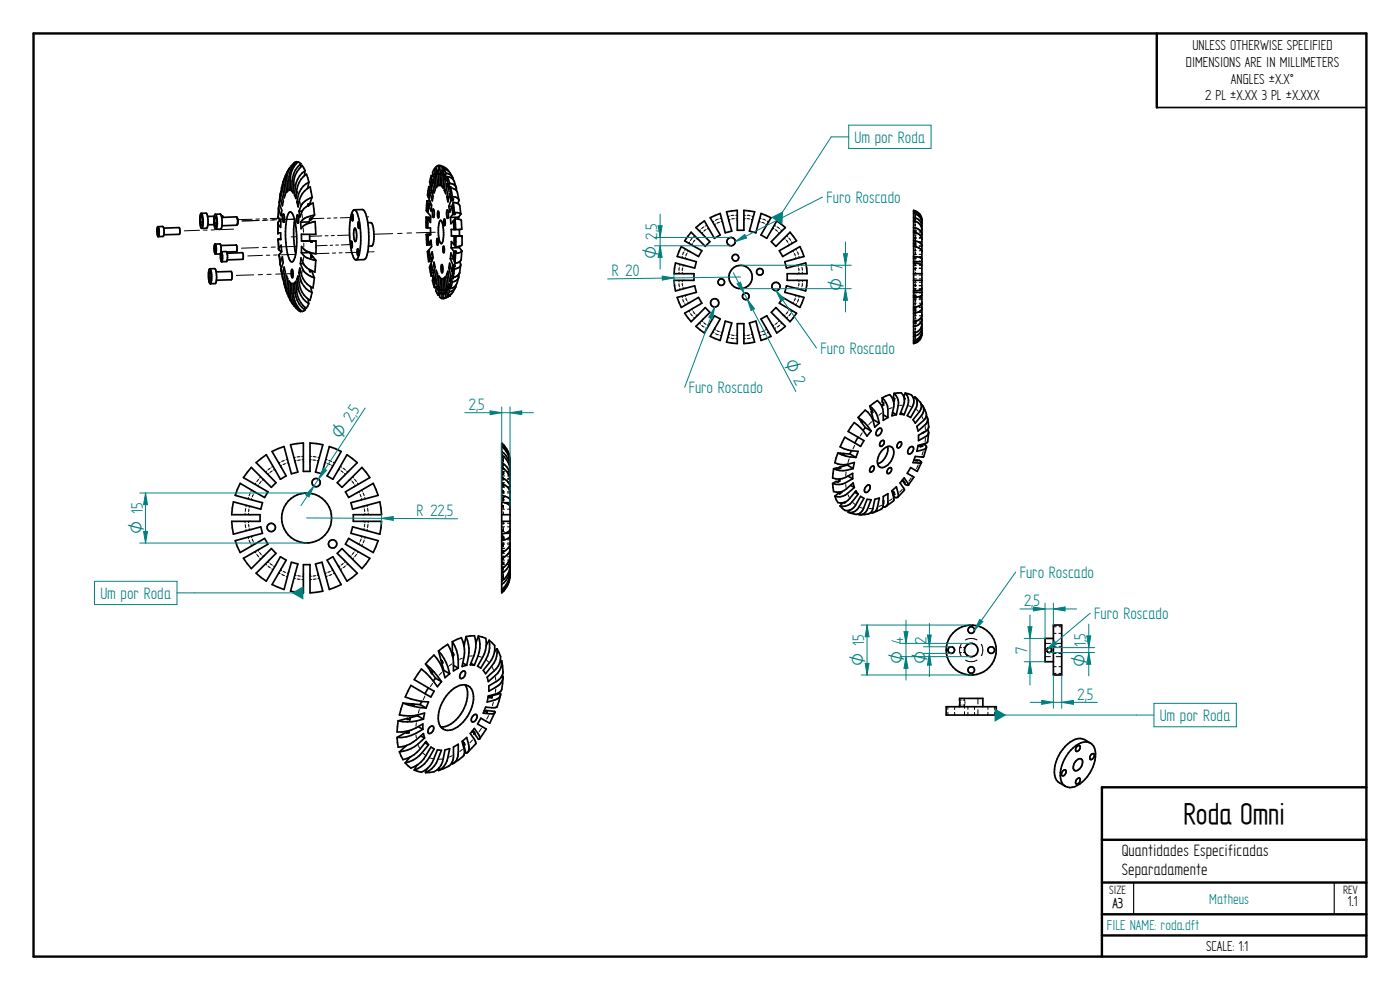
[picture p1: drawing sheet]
<svg xmlns="http://www.w3.org/2000/svg" width="420mm" height="297mm" viewBox="0 0 420 297" stroke-linecap="round" stroke-linejoin="round" font-family="sans-serif">
<defs><g id="words">
<text font-size="10.1" x="355.2" y="247.2">Roda Omni</text>
<g font-size="5.6" fill="#008080">
<text x="256.4" y="42.8">Um por Roda</text>
<text x="248.1" y="60.9">Furo Roscado</text>
<text x="197.2" y="71.9" transform="rotate(-90 197.2 71.9)">2,5</text>
<text x="183.6" y="82.8" transform="rotate(-1 183.6 82.8)">R 20</text>
<text x="246.3" y="106.2">Furo Roscado</text>
<text x="206.7" y="117.9">Furo Roscado</text>
<text x="107.1" y="124.6" transform="rotate(-57 107.1 124.6)">5</text>
<text x="140.7" y="123">2,5</text>
<text x="125" y="154.7">R 22,5</text>
<text x="306.1" y="173.4">Furo Roscado</text>
<text x="30.1" y="179.7">Um por Roda</text>
<text x="307.3" y="181.8">2,5</text>
<text x="328.4" y="185.7">Furo Roscado</text>
<text x="278" y="193.1" transform="rotate(-90 278 193.1)">2</text>
<text x="308.2" y="196.2" transform="rotate(-90 308.2 196.2)">7</text>
<text x="325.9" y="194.1" transform="rotate(-90 325.9 194.1)">1,5</text>
<text x="323.4" y="209.9">2,5</text>
<text x="348.1" y="216.3">Um por Roda</text>
</g>
<g font-size="5.6">
<text x="336.7" y="256.9">Quantidades Especificadas</text>
<text x="336.7" y="262.6">Separadamente</text>
</g>
<g font-size="5.4" fill="#008080">
<text x="197.2" y="77.9" transform="rotate(-90 197.2 77.9)">O</text>
<text x="252.8" y="87.2" transform="rotate(-90 252.8 87.2)">O 7</text>
<text x="235.3" y="108.8" transform="rotate(62 235.3 108.8)">O 2</text>
<text x="102.3" y="132" transform="rotate(-57 102.3 132)">O 2,</text>
<text x="42.8" y="160.1" transform="rotate(-90 42.8 160.1)">O 15</text>
<text x="259.4" y="199.7" transform="rotate(-90 259.4 199.7)">O 15</text>
<text x="271" y="199.1" transform="rotate(-90 271 199.1)">O 4</text>
<text x="278" y="199.1" transform="rotate(-90 278 199.1)">O</text>
<text x="325.9" y="200.1" transform="rotate(-90 325.9 200.1)">O</text>
</g>
<g font-size="4.9">
<text x="357.9" y="15.1">UNLESS OTHERWISE SPECIFIED</text>
<text x="355.9" y="20.1">DIMENSIONS ARE IN MILLIMETERS</text>
<text x="369.4" y="25.1">ANGLES ±X.X°</text>
<text x="361.7" y="30.1">2 PL ±X.XX 3 PL ±X.XXX</text>
<text x="404.4" y="271.9">1.1</text>
<text x="361.9" y="285.3">SCALE: 1:1</text>
</g>
<g font-size="4.9" fill="#008080">
<text x="362.9" y="271.2">Matheus</text>
<text x="332.2" y="279">FILE NAME: roda.dft</text>
</g>
<text font-size="4.8" x="333.8" y="272.3">A3</text>
<g font-size="4.1">
<text x="332.9" y="268.1">SIZE</text>
<text x="403.1" y="268.1">REV</text>
</g>
</g></defs>
<path d="M10.1 10h400v277h-400zM347.2 10v22.3M410.1 236.2h-79.4v50.8M330.7 252h79.4M330.7 264.8h79.4M330.7 274.3h79.4M330.7 280.7h79.4" fill="none" stroke="#000" stroke-width=".72"/>
<path d="M340.2 264.9v9.4M400.4 264.9v9.4" fill="none" stroke="#000" stroke-width=".34"/>
<g fill="none" stroke="#000" stroke-width=".51">
<path d="M347.2 32.3h62.9M84.1 58l-.3 2.7 .8 2.4-.2 1.7-.6-1.6a1.93 1.93 0 0 1 .1-1.8M84.4 57.4l-.3 .7M84.5 56.5v1.7l.5 2.2-.3 1.4-.6-3v-.7M85.1 54.2l-.7 2.3M86.9 50.4a8.1 8.1 0 0 0-1.3 8l-.3 1a7.9 7.9 0 0 1 .1-5.9M88 57.3l-.4 .1M88.4 58.5h.5M88.9 48.5a5.8 5.8 0 0 0-2.8 5.9l.3 2.9-.4 .5a9.6 9.6 0 0 1 .7-7l.6-.9M88.9 48.5a7.6 7.6 0 0 0-2.2 5.6l.1 3h.4a10.7 10.7 0 0 1 .9-6.9l1.3-1.6 .9 .5M88.9 48.5l.1 .5M90.3 49.1a7.2 7.2 0 0 0-2.6 5.3l-.1 3"/>
<path d="M90.3 49.1l-.1 1M91.6 51.2l-.9-1.5a7.4 7.4 0 0 0-2.6 5.3l-.1 2.9-.4-.5M91.6 51.2a8.2 8.2 0 0 0-3.2 7.3M91.6 51.2l-.2 1.5M92.7 54.7l-.7-2.5a8 8 0 0 0-3.2 7.4l-.4-1.1M92.7 54.7a6.8 6.8 0 0 0-3.6 5.9M92.7 54.7l-.4 1.9M93.7 59.2l-.6-3.2a6.8 6.8 0 0 0-3.6 6.1l-.4-1.5M93.7 59.2a5.2 5.2 0 0 0-3.4 2.7l-.6 1.5M93.7 59.2l-.7 1.9M128.7 56l-.4 2.5 .3 .8M128.7 56l.7 .1"/>
<path d="M128.7 56l.2 1.1M128.7 58h.4M128.7 58l-.1 1.3M128.9 59.3h-.3M128.9 57.1l-.2 .9M129.1 57.8l-.3 2 .7 1.8-.1 1.7-.8-1.8M129.2 55.7h.3M129.4 54.7h.6M129.4 54.7l-.2 1M129.4 52.7l-.5 1.9 .3 1.1M129.4 52.7l.6 .1M129.4 52.7l.3 1.3"/>
<path d="M129.5 57l.2 .7-.6 .1M129.5 57l-.6 .1M129.5 57l-.1 .8M129.7 54l-.3 .7M129.8 54.8l-.4 1.6 .6 2.5-.3 1.4-.6-2.5M129.8 54.8h.5M130 54.7v.1M130.2 53.9l-.5 .1M130.2 54.1l-.2 .6M130.2 52.3h.6M130.2 52.3l-.2 .7M130.5 50.5l-.7 1.2 .2 1.3"/>
<path d="M130.5 50.5l.4 .1M130.5 50.5v1.4M130.5 53h.1M130.5 51.9l-.3 .4M130.6 53h-.6M130.6 52.9l-.4 .9 .4 3.1-.4 1-.4-3.1M130.8 52.3l-.2 .7M131 51.4h.6M131.1 52.9h-.5M131.1 51.9h-.6M131.1 51.9l-.3 .4M131.1 51.9l.1 .4"/>
<path d="M131.3 52.1l-.2 .3 .2 3.4-.4 .5-.3-3.4M131.3 52.1l1.7 .1M131.6 49.7l-.8 .3 .2 1.4M131.6 49.7h.4M131.6 49.7v1.4M131.6 51.4v.7M131.6 52.1l.1 3.5h.5l-.1-3.4 .6-.1M131.8 51.1l-.2 .3M132 49.7l.7 .4M132 49.7h.4M132 49.7v1.4l.4 .1 .3 .4M132 51.1h-.7l-.3 .3"/>
<path d="M132.2 51.1v1h-.9M132.4 52.2l.3 .3M132.4 49.7l1.9 1.2M132.5 55.9h.5M132.6 51.5l.1 .6M132.7 52.5l-.2 3.4M132.7 52.1l.3 .1M132.7 50.1a2.83 2.83 0 0 1 2 1.3M132.7 50.1v1.5M133 52.2l.3 .3M133.1 53l-.1 3.4-.5-.5M133.1 53h.6"/>
<path d="M133.1 53l.3 .4M133.1 51.5l-.4 .1M133.2 50.7l.6 1.2M133.2 50.7a3.5 3.5 0 0 1 2.7 2.6M133.2 50.7l-.1 1.4 .6 1.1M133.3 52.5h-.6M133.3 52.2v.3M133.4 53.4l.2 .7M133.6 54.1l-.3 3M133.7 53.2h.6M133.8 53.2l.2 .2M133.8 51.9l1 .3 .7 .6 .5 1.1"/>
<path d="M133.8 57.1h-.5M133.8 51.9l-.1 1.3M134 53.4l.2 .5M134 53.4h-.6M134.1 55.1l-.3 3-.5-1M134.1 55.1l.3 .7M134.1 59.1h.6M134.2 54.1h-.6M134.3 53l-.2 1.2 .6 1.8M134.3 53l.6 2M134.3 53l1.3 .5a4 4 0 0 1 1.3 2.8M134.4 55.8h.3"/>
<path d="M134.4 55.8l.2 .9M134.5 55.1h-.4M134.6 56.7l-.5 2.4M134.7 56h.6l-.1 .7M134.9 55l.9 .2a1.61 1.61 0 0 1 1.1 1.9M134.9 55l-.2 1M134.9 58.1l-.5 2.5-.3-1.5M134.9 58.1h.3M134.9 58.1l.3 1M135 56l.2 .7M135.2 56.7h-.6M135.2 59.1h.2"/>
<path d="M135.2 59.1l.1 1.1M135.2 56.4l.6 2.6M135.2 56.4l1.4 .4 .5 .6 .6 2.6M135.2 56.4l-.1 1 .4 2.3M135.5 59.7h.6l-.2 .5M135.8 59a1.39 1.39 0 0 1 1.5 .5 1.39 1.39 0 0 1 .1 1.6M135.8 59l-.3 .7M135.8 59.7l.1 .5M47.2 69.5l.2 .9h.2l.1-.9M47.2 69.5l.1-.9 .2 .1 .2 .8M47.4 68l1.4-.1 .4 1.3-.1 1.7-1.6 .1M47.4 68a3.2 3.2 0 0 0 .1 3"/>
<path d="M47.4 68a3.6 3.6 0 0 1 .1 3M47.7 69.5h-.5M49.1 68.5l4.7-.2a2.33 2.33 0 0 1 0 2l-4.6 .1M60.1 66.6h.6M60.2 65.2h.4M60.2 65.2l.3-.4 .3 1.1-.1 1.5-.3 .3-.3-1.1M60.2 65.2l-.1 1.4M60.3 64.1l.1-.1a5.4 5.4 0 0 1 .4 4l-.3 .5a5.7 5.7 0 0 1-.2-4.4zM60.4 64h1.4a5.4 5.4 0 0 1 .5 4.1l-.3 .4h-1.5M64.3 67.4h-1.9M64.3 64.9h-2M64.4 74.7h.4"/>
<path d="M64.4 74.7l.1-.8h.2l.1 .9M64.4 74.7l.1 .9M64.4 66.9h.6M64.4 65.4h.4M64.4 65.4v1.5M64.4 65.4l.4-.3 .2 1.1v1.4l-.3 .4-.3-1.1M64.5 73.2a3.8 3.8 0 0 0 .1 3M64.5 73.2a3.3 3.3 0 0 1 .1 3M64.5 64.3h.2a6.2 6.2 0 0 1 .2 4.4l-.1 .1a5.4 5.4 0 0 1-.5-4zM64.5 73.2h1.6l.3 1-.1 1.4M64.6 64.3l1.5-.1a5.2 5.2 0 0 1 .3 4.4l-1.6 .2M64.7 75.6h-.2"/>
<path d="M64.8 74.8l-.1 .8h-.2M66.2 76.1l-1.6 .1M66.3 77.5h.4M66.3 76.5l.2-.5 .2 .5-.2 1.5-.2-.5M66.3 76.5v1M66.3 73.7l4.6-.2a2.24 2.24 0 0 1 0 2l-2.9 .1M66.4 75.5l.4 1.2-.2 1.8M66.4 75.5a4.2 4.2 0 0 0 .1 3h.1M66.4 75.5h1.5a3.3 3.3 0 0 1 .1 3h-1.5M66.5 64.8l.4 .1 .1 .3M66.5 65.2l4.5-.1 .2 .3M66.6 76.5h-.3"/>
<path d="M68.1 76l4.7-.2 .2 .7-.2 1.3-4.6 .2M71.2 65.4l.2 .8-.2 1.2M71.2 65.4l.1 1.1-.2 1.1-4.5 .1M83.4 69.8l.8 .1 .1 2-.8-.1M83.4 71.8l.2 2.9M83.6 74.7l.8-1.1 .1 1.9-.7 1 .3 2.9M83.6 74.7l.4 .5 .5 .2M83.6 62.3l-.2 2.8 .9 1.2-.1 1.9-.8-1.1M84.1 66.1l-.7 .7v3M84.3 71.7l-.8 .1M85 64.3v-.1a2.5 2.5 0 0 1 .1 2.5l-.3-.9zM86.9 63.7h.5l.2 .2a21.8 21.8 0 0 1 1.1 12.6l-.6 1.7-.5 .4a3.2 3.2 0 0 1-1.4-2.8 23.1 23.1 0 0 1 .4-11.9z"/>
<path d="M88.4 66a28.2 28.2 0 0 0 .4 10.2M89.2 64.6l.1-.1a2.59 2.59 0 0 1 0 2.5l-.2-.9zM89.7 60.6h-.6M89.7 63.4l.3 1.8 .5-1.5a6.4 6.4 0 0 1 3.5-2.8l.4 3.6M89.7 63.4h1M90.2 79.1l.6 1.5a5.9 5.9 0 0 0 3.5 2.8M90.2 79.1l.1-1.7 1 2.1 .9 1 1.1 .6M90.2 66.7l.2 1.9a5.5 5.5 0 0 1 4.2-2.1l.2 3.8h-4.3v2M90.5 75.9a5.9 5.9 0 0 0 4.3 2.2M90.5 72.3h4.3M91 79.1h-.8M92.5 61.2h.1"/>
<path d="M92.6 66.6l-2.4 .1M92.6 66.6l.1 .4M92.7 61.2l.1 .3M92.7 61.1v.1M92.7 61.1h.2M92.9 75.8l-2.4 .1M92.9 75.7v.1M92.9 75.8l.8 1-.1 .2M92.9 70.4l.1 1.8M93 72.2l-2.5 .1M93 72.2l.7 .1M93.1 65.7h.2"/>
<path d="M93.2 65.5l-.2 .1M93.3 65.5l-.7 1.1M93.4 76.8h-.1M93.5 72.3h1.3M93.5 77h.4l.9 1.1M93.5 76.8h.1M93.5 65.5h-.3M94.4 64.5l-.7 .2a4.8 4.8 0 0 0-3.5 2M94.4 64.5l-.9 1M94.8 78.1l-.3 3.6-1.2-.6M94.8 72.3v3.9l-.6-.2a5.2 5.2 0 0 1-3.7-2v1.9M105.5 72.4a2.06 2.06 0 0 1 0 2l-.2-1.3z"/>
<path d="M105.7 64.2l.3 1.1-.1 .9-.3-.9zM106.3 62.9h2.7a10.4 10.4 0 0 1 1.6 5.8 20.1 20.1 0 0 1-.8 8.8l-.5 .4-2.5 .1M106.3 62.9l-.2 .2a15.2 15.2 0 0 0-1.1 9.1 9.5 9.5 0 0 0 1.6 5.7l.2 .1M106.3 62.9l.3 .1a10.4 10.4 0 0 1 1.6 5.7 18.5 18.5 0 0 1-.9 8.9l-.5 .4M106.5 68.5a4.6 4.6 0 0 1 .1 4 5 5 0 0 1-.1-4zM107.3 74.7l.3 .7-.1 1.3a2.14 2.14 0 0 1-.2-2zM107.6 66.5a1.85 1.85 0 0 1 0 2l-.2-.9zM110.4 66.8l1.1 .1a9.9 9.9 0 0 1 .2 6.8l-1.1 .1M127.9 65.2v3.1l.3 .1M127.9 65.2h1.3M127.9 65.2l.3 .3M127.9 70.4l.2 3.1"/>
<path d="M127.9 70.4h1.2M128.1 60.2l-.2 3 .4 .4M128.1 60.2l1 .2M128.1 60.2l.3 .8M128.2 66.9h.2M128.2 66.9v1.5M128.2 65.5h.6M128.2 68.4h.2M128.2 65.5v1.4M128.3 63.6h.2M128.3 70.4v1.4M128.3 71.8h.2"/>
<path d="M128.3 62.2h.3M128.3 62.2v1.4M128.3 71.8l.1 1.4M128.4 68.4h.8v2h-.7l.1 2.5M128.4 73.2l-.3 .3M128.4 61h.6M128.4 61l-.1 1.2M128.4 65.8v2.6M128.6 75.1l-.3 .4 .3 3M128.6 75.1l.1 1.4M128.6 61.5l-.1 2.4 .8 1-.1 1.9-.8-1M128.6 72.9l.8-.8 .1 1.9-.7 .9 .3 2.4"/>
<path d="M128.6 72.9h.6l-.2 .3M128.7 76.5h.3M128.7 76.5l.2 1.3M128.8 65.5l.2 .3h-.6M128.8 65.5v.3M128.8 75.1h-.2M128.9 77.8l-.3 .7M128.9 77.8h.6M129 72.9v.3M129 73.2h-.6M129 61l.2 .5h-.6M129 61v.5"/>
<path d="M129.1 77.3l.6-1.7 .3 1.7-.6 1.7 .3 2.1M129.1 77.3h.6l-.2 .5M129.2 79.5l-.3 .7 .5 2.6M129.2 79.5l.2 1.3M129.2 79.5h.2M129.2 70.3l-1.3 .1M129.4 77.3l.1 .5M129.4 73.4l-1.3 .1M129.6 78.3l-1 .2M129.9 62.8l.1-.1a2.76 2.76 0 0 1 0 2.5l-.2-1.3zM131.2 71.5l.3 .7-.2 1.3a2.18 2.18 0 0 1-.1-2zM131.5 63.4l.2 .7-.1 1.3a2.14 2.14 0 0 1-.1-2z"/>
<path d="M132 66.3l.3-.2a9.5 9.5 0 0 1 .3 6.9l-.2 .1a6.2 6.2 0 0 1-.8-4.8zM132.5 79.5l.1-.1a2.67 2.67 0 0 1 0 2.4l-.2-1.3zM133.1 73.9l.3 1-.2 .9a1.94 1.94 0 0 1-.1-1.9zM133.3 65.8l.1-.1a2.06 2.06 0 0 1 0 2l-.2-1.3zM134.1 63.1h.3l.1 .6-.1 1.8a2.98 2.98 0 0 1-.3-2.4zM134.7 61.9h1.1l-.2 .1M134.7 61.9l.3 1.8 .6-1.7M135.2 77.6l.1-1.7 .7 1.8M135.2 77.6l.7 1.8M135.2 65.2l.1 1.9 .7-.8M135.3 60.2l-.6 1.7M135.3 60.2h.6"/>
<path d="M135.4 74.4l.8 1M135.5 70.8l.8 .1M135.6 62l.2 1.1M135.8 63.1h.2M135.8 63.1l.1 1.2M135.9 64.3l-.7 .9M135.9 64.3h.6M135.9 79.4h.5M135.9 79.4l-.1 1.2M136 77.6h-.8M136 60.7l.4 3.1M136 60.7l1.3 .3 .6 .5 .4 2.7"/>
<path d="M136 60.7l-.2 .8 .3 2.6M136 77.7h.3M136 66.3h.3M136 66.3l.2 1.3M136.1 79.9l-.3 2.3 .2 1M136.1 64.1h.6l-.2 .2M136.1 79.9l.3 .8M136.1 76.6h.3M136.1 76.6l-.1 1.1M136.2 67.6h.2M136.2 75.4l-.1 1.2M136.2 67.6v1.3"/>
<path d="M136.2 68.9l-.8-.1 .1 2M136.3 73.4l-.8-.9-.1 1.9M136.3 73.4h.2M136.3 70.9h.8h-.6M136.3 70.9v1.3M136.3 72.2v1.2M136.4 63.8l1.8 .3-.6 1.1M136.4 63.8l-.3 .3M136.4 75.6l-.1 2.6 .3 .8M136.4 68.8l-.2 .1M136.4 75.6l.3 .4M136.4 79.4l.2 .5h-.5"/>
<path d="M136.4 79.4v.5M136.4 64.1l.1 .2M136.5 70.9v2.8l.3 .4M136.5 70.9h.3M136.5 72.1l-.2 .1M136.6 65.7l.2 3.2M136.6 65.7a1.87 1.87 0 0 1 1.9 .5l.1 2.6-2.2 .1-.1-2.9zM136.7 76l-.1 3M136.8 75.3v.3M136.8 75.3l.2 .3h-.6M136.8 75.3l-.6 .1M136.8 70.9v3.2"/>
<path d="M136.8 70.9l1.9-.1v2.6a1.85 1.85 0 0 1-1.9 .7M137.6 65.2h-2.4M137.6 65.2l.1 .6M137.9 74.3l-2.5 .1M137.9 74.3l.7 1.1a2.05 2.05 0 0 1-1.9 .6M137.9 73.9v.4M137.9 68.8v1.9M137.9 70.7l-2.4 .1M137.9 70.7l.7 .1M138 78.5a1.29 1.29 0 0 1 .1 1.4 1.29 1.29 0 0 1-1.2 .7l-.5 .1M138.2 79.5l-.2 2.2M138.6 75.3l-.3 2.8-.5 .5-1.2 .4"/>
<path d="M62.8 81.8l.3-.4 .3 1.1-.1 1.4-.3 .4-.3-1M62.8 81.8l-.1 1.5M63 80.6a5.4 5.4 0 0 1 .3 4.4l-.2 .1M63 80.6a5.1 5.1 0 0 0-.1 4.4l.2 .1M63 80.6h1.4a5.4 5.4 0 0 1 .2 4.5h-1.5M63.2 81.8h-.4M63.3 83.2l-.6 .1M64.9 81.6l4.4-.2 .4 1.5-.3 1-4.4 .2M84.5 80.2l-.4-.6a3.5 3.5 0 0 1 .6-2.6l.3 1.8-.6 2.4 .5 2.5M84.9 83.7l-.1-.7 .4-2.9 .4 1.5a7.3 7.3 0 0 0 .4 5.9M84.9 83.7l.2 .7M86.3 88.2a8 8 0 0 1-.4-5.6l.4 1a8.1 8.1 0 0 0 1.5 7.5"/>
<path d="M87.6 80.8a2.59 2.59 0 0 1 .1 2.5l-.3-.9zM88.3 84.9a9.8 9.8 0 0 0 2.3 7.3l.9 .8M88.3 84.9l.5-.5a10 10 0 0 0 2.2 7.3l.9 .8 .8-1.4M88.4 91.9a6.7 6.7 0 0 1-1.8-4.7l.1-2.9 .5 .5a9.6 9.6 0 0 0 1 6.9l1.3 1.4 .7 .4M88.8 84.9h-.5M89.1 83.8l.3-1a9.1 9.1 0 0 0 2.7 6.7l.9 .6 .6-2.3M89.1 83.8a8.2 8.2 0 0 0 3.6 7.3M89.1 83.8h.5M89.7 81.8l.3-1.4a6.9 6.9 0 0 0 3.9 6l.4-3M89.7 81.8a7.1 7.1 0 0 0 3.9 6M90.2 93v.5M90.3 81.8h-.6"/>
<path d="M91.4 92.1l.1 .9M91.5 93l-.8 .5a6.9 6.9 0 0 1-2.6-5.4l-.1-3-.5-.1a10.5 10.5 0 0 0 1.3 6.9l1.4 1.6M92.4 89.7l.3 1.4M93.1 81.3h.2M93.2 86l.4 1.8M93.3 81.3h.2l.8 2.1M93.3 81.1v.2M129.4 80.8l.2 1M129.4 80.8h.3M129.6 81.8l-.2 1M129.6 81.8h.6M129.7 81.1l.5-2.4 .4 1.4-.5 2.4 .5 1.6"/>
<path d="M129.7 81.1h.6l-.1 .7M130 83.2l-.2 1 .6 2.1M130 83.2h.3M130 83.2l.2 1M130 81.1l.2 .7M130.1 82.6l-.7 .2M130.2 84.2h.6M130.2 84.2l.3 .8M130.5 85l-.1 1.3M130.6 84.1l.3-3 .4 1.1-.3 3 .6 1M130.6 84.1h.5M130.8 84.1v.1"/>
<path d="M130.8 84.2l.3 .6M130.9 86l-.1 1.3 .7 1.3M130.9 86.1l-.5 .2M130.9 86l.3 .7M131.1 85h-.6M131.2 86.7h.6M131.2 86.7l.4 .4M131.4 85.9l-.2 .1M131.4 86h-.5M131.6 87.1l-.1 1.5M131.6 87.1h.6M131.6 86.2l.1-3.4 .5 .6-.2 3.3 .3 .4h1.6l.3-.3"/>
<path d="M131.6 86.2l.2 .5M131.8 86.7l.4 .4M132 87.7l-.1 1.4 .8 .5M132 88.4l-.5 .2M132 87.7h.6M132 87.7l.3 .4M132 86.1l-.4 .1M132.2 86.9v.2M132.3 88.1h.9M132.3 88.1h.3M132.6 87.7l.3 .4M132.6 88.1l.1 1.5"/>
<path d="M133 87.1v-3.5h-.5l.1 4.1M133.1 88.1v1.5l.7-.4M133.1 89.5l-.4 .1M133.2 88.1h-.6M133.2 87.1v1M133.3 83.4l.4-.5 .3 3.4M133.3 83.4l.3 3.4M133.4 88.1h-.3M133.6 86.8l-.3 .3M133.6 87.1v.7M133.7 87.8l.1 1.4M133.7 87.8l-.6 .3"/>
<path d="M133.8 83.4h-.5M134.1 82.3l.3-.9 .5 3M134.1 82.3l.4 3.1M134.1 87.8h-.4M134.2 86.8h-.6M134.2 86.8v.4M134.3 86l-.3 .3M134.5 85.4l-.2 .6M134.6 82.3h-.5M134.7 86.2l-.6 1.1 .1 1.4M134.7 86.2l.2 1.3M134.7 86.2l-.7 .1"/>
<path d="M134.7 86.2h.5M134.7 80.3l.2-1.3 .7 2.4M134.7 80.3l.6 2.5M134.9 87.5l-.7 1.2M134.9 86l-.2 .2M134.9 86h-.6M135 85.3l-.5 .1M135.1 88.6l-1.3 .6M135.1 85.5l-.2 .5M135.1 88.6l-1.9 1M135.1 83.8l-.2 .6M135.3 80.3h-.6"/>
<path d="M135.3 82.8h.6M135.3 82.8l-.2 1M135.3 84.4h-.4M135.5 83.6l-.5 1.7 .2 1.3M135.5 83.6l.3 1M135.5 83.7l-.4 .1M135.6 88.1l-.5 .5M135.6 81.4h.3M135.8 84.6l-.6 2M135.8 80.6h.2M135.8 80.6l-.2 .8M135.9 82.8l.1 .8h-.5"/>
<path d="M135.9 82.8l-.1 .8M136.4 80.7l-.4 2.5M136.8 86.1a3.4 3.4 0 0 1-2.6 2.6M136.8 86.1a2.4 2.4 0 0 1-1.9 1.4M136.9 85.5l-.1 .6M137.1 84.9a2.36 2.36 0 0 1-1.9 1.7M137.6 82.3a1.82 1.82 0 0 1-1.8 2.3M137.7 83.1l-.5 1.8M137.9 81.8a2.15 2.15 0 0 1-1.9 1.4M150.6 138.8a4.7 4.7 0 0 1 2.5 3.9M150.6 132.9a7.2 7.2 0 0 1 2.5 5.5v34a7 7 0 0 1-2.5 5.5zM150.6 135.5a5.9 5.9 0 0 1 2.5 4.7"/>
<path d="M150.6 136.4a5.9 5.9 0 0 1 2.5 4.8M150.6 133.4a6.8 6.8 0 0 1 2.5 5.8M150.6 134a6.9 6.9 0 0 1 2.4 4.3M75.4 140.3l6 5.9 1.4-1.4-5.9-6 3-2.4 4.2 7.4 1.8-1-4.3-7.3 3.6-1.5 2.2 8.2 2-.6-2.2-8.2 3.8-.5v8.5h2v-8.5l3.9 .5-2.2 8.2 1.9 .6 2.2-8.2 3.6 1.5-4.2 7.3 1.7 1 4.2-7.4 3.1 2.4-6 6 1.4 1.4 6-5.9 2.4 3-7.3 4.3 .9 1.7 7.4-4.3 1.5 3.6-8.2 2.2 .5 2 8.2-2.2 .5 3.8h-8.5v2h8.5l-.5 3.9-8.2-2.2-.5 1.9 8.2 2.2-1.5 3.6-7.4-4.3-.9 1.8 7.3 4.2-2.4 3.1-6-6-1.4 1.4 6 6-3.1 2.4-4.2-7.4-1.7 1.1 4.2 7.3-3.6 1.5-2.2-8.2-1.9 .5 2.2 8.2-3.9 .5v-8.5h-2v8.5l-3.8-.5 2.2-8.2-2-.5-2.2 8.2-3.6-1.5 4.3-7.3-1.8-1.1-4.2 7.4-3-2.4 5.9-6-1.4-1.4-6 6-2.3-3.1 7.3-4.2-1-1.8-7.3 4.3-1.5-3.6 8.2-2.2-.5-1.9-8.2 2.2-.6-3.9h8.6v-2h-8.6l.6-3.8 8.2 2.2 .5-2-8.2-2.2 1.5-3.6 7.3 4.3 1-1.7-7.3-4.3zM150.6 154.4h2.5M150.6 156.4h2.5M150.6 148.6a3.1 3.1 0 0 1 2.4 1.3l.1 .2M150.6 150.6a3.3 3.3 0 0 1 2.4 1.2l.1 .2M150.6 143.3a3.3 3.3 0 0 1 2.5 2.7M150.6 145a3.3 3.3 0 0 1 2.5 2.8M150.6 140.3a4.5 4.5 0 0 1 2.5 3.8M150.6 149.6l.3 .1"/>
<path d="M150.7 149.9h.1M150.8 149.9h.1M151.5 150.8h1.6M153.1 158.9l-.1 .1a1.67 1.67 0 0 1-1.4 1l-1 .3M150.6 160.9l.3 .1M150.9 161.1l-.2 .1M151.5 160h1.6M153.1 171.6a6.7 6.7 0 0 1-2.5 5.3M153.1 172.1a6.5 6.5 0 0 1-2.5 5.3M153.1 169.7a5.9 5.9 0 0 1-2.5 4.7M153.1 170.6a5.9 5.9 0 0 1-2.5 4.8M153.1 166.8a4.5 4.5 0 0 1-2.5 3.8"/>
<path d="M153.1 168.1a4.4 4.4 0 0 1-2.5 3.9M153.1 163.1a3.3 3.3 0 0 1-2.5 2.7M153.1 164.8a3.3 3.3 0 0 1-2.5 2.7M153.1 160.8l-.2 .4a3.6 3.6 0 0 1-2.3 1M127.7 199.2l2.5-2.6a12.9 12.9 0 0 1 3.4 6.7l1.3-1.2M127.7 199.2a21.5 21.5 0 0 1 4.8 5.3M127.7 199.2l1.6 2.1M131.6 195.3l2.8-2a12.1 12.1 0 0 1 1.7 8l1.4-.9M131.6 195.3a13.8 13.8 0 0 1 3.3 6.8M131.6 195.3l.8 2.8M132.4 198.1l.1 .1M132.6 198.3l.1 .2"/>
<path d="M132.8 198.6l-.3 .1 .7 2.4M135.8 192.5a11.7 11.7 0 0 1 1.7 7.9M135.8 192.5l2.7-1.2a11.1 11.1 0 0 1 .2 8.7l1.4-.4M135.8 192.5v3.2M135.8 195.8l.1 .1M135.8 196.6h.1M135.9 195.9l.2 .5-.3 .2M136.1 199.6l1.4 .8M136.1 196.5l-.1 .1M138.9 198.9l1.2 .7M139.9 191a11.5 11.5 0 0 1 .2 8.6M139.9 191l2.5-.2a10.9 10.9 0 0 1-1.3 8.7l1.3 .1"/>
<path d="M139.9 191l-.6 2.8M141.3 199l1.1 .6M143.6 190.8l2.2 .7a8.1 8.1 0 0 1-1 5.8l-1.5 2.6 1 .5a11.4 11.4 0 0 0 2.6-7.1l-.1-1.2M143.6 190.8a10.7 10.7 0 0 1-1.2 8.8M143.6 190.8l-.8 2.2M146.8 192.1l1.7 1.6a6.5 6.5 0 0 1-1.6 5.1l-1.9 2.3 .7 1a10.3 10.3 0 0 0 3.5-6.3v-1.2M146.8 192.1l-.8 1.4M149.2 194.6l.5 1.1a4.1 4.1 0 0 1-.7 4.9l-2.8 2.6 .3 1.3a7.9 7.9 0 0 0 4-5.2l.1-1M149.2 194.6l-.8 1M150.6 198.3a6.3 6.3 0 0 1 .1 4.4l-.6 .8-.8 .7-2.6 1.6v1.6l2.1-1.2a3.5 3.5 0 0 0 2.1-3.3l-.5 .4M150.6 198.3l-.6 .6M119.5 216.3l-.3 3.3a11.8 11.8 0 0 0 7.7-2.4v1.6"/>
<path d="M120.9 210.9l-1 3.6a13.6 13.6 0 0 0 7.5-.5l-.3 1.8M120.9 210.9a22.1 22.1 0 0 0 7 1.5M120.9 210.9l2.4 .3M122 219.7l-2.8 1.6M122 219.7l.4 .1M122.2 215.6l-2.7 .7M122.2 215.6l.7 .1M122.7 219.2v.4l-.2 .1M123.4 211.2l.5 .2M123.9 211.4l.1-.2 2.1 .2M125.3 214.8l1.8 1M125.3 214.8l-2.4 .6-.1 .3"/>
<path d="M125.3 214.5v.3M125.5 218l1.4 .8M126.1 211.4l1.8 1M126.5 210.4l-.4 1M126.9 218.8a12.3 12.3 0 0 1-7.7 2.5M127.1 215.8a13.7 13.7 0 0 1-7.6 .5M128.6 206.4l-1.1 1.7M128.9 218.3a.81 .81 0 0 1 1.1-.3 1.51 1.51 0 0 1-1.3 2 1.22 1.22 0 0 1 .2-1.7zM129.4 201.4v.1M129.5 201.7l1.2 1.8M129.5 201.5h.1M129.5 201.8h.1"/>
<path d="M129.6 201.6l-.1 .1M129.6 201.6l.1 .1M130.7 203.5l1.8 1M130.7 203.5l-.7 .8M132.5 204.5l-1.2 1.5a21.5 21.5 0 0 0-4.8-5.3l-2.2 3.2 6 3.5-1 1.7-6-3.4-1.7 3.4a22 22 0 0 0 7 1.5l-.7 1.8M133.2 201.1l1.7 1M133.2 201.1l-.2 .2M134.7 207.9a5.1 5.1 0 0 1 5.9-2.1 5.2 5.2 0 0 1 1.1 6.2 10.2 10.2 0 0 1-6.6 7.1 3 3 0 0 1-3.6-3.5 11.6 11.6 0 0 1 3.2-7.7zM138.4 201.8a.81 .81 0 0 1 1.2-.3 1.48 1.48 0 0 1-1.4 2 1.22 1.22 0 0 1 .2-1.7zM139.6 205.5a7.7 7.7 0 0 1-.8 7.9 8.7 8.7 0 0 1-5.8 4.7h-.7M141.9 214.8a.84 .84 0 0 1 1.1-.3 1.53 1.53 0 0 1-1.3 2.1 1.21 1.21 0 0 1 .2-1.8zM141.9 219.4h.1"/>
<path d="M142 219.5l.2 .1M142.3 219.7l-.1 .1 1.4 2 .4-.1-.1-.9-1.5-2.2-1.3 1.5a5.6 5.6 0 0 1 1.7 2.9l-2.5 2.8M145.4 213.2h.1M145.6 213.2l.3 .2M146 213.4h.1M146.8 209h-.3M146.8 209l.6 .1M147.4 209.1h.1M147.5 208.8h.1M147.5 208.8l-.1 .3M148.5 213.8l-1.5 3.2-2.7-1.5-1 1.7 2.7 1.5-2 3M150.2 208.6l-1.1 3.5-.9 .2-2.5-.1-.7 1.8a5.6 5.6 0 0 0 3.2 0l.3-.2v-.4l-2.5-.2v.2"/>
<path d="M150.9 203.3a8.3 8.3 0 0 1-.5 3.9l-.2 .3a6.6 6.6 0 0 1-3.7 1.3l-.3 1.9 2-.6a2.03 2.03 0 0 0 2-2l-2.7 .7M119.2 221.3l.3 2.9a11 11 0 0 0 7.6-4.1l.3 1.3M121.6 228.9l1.7 1.6a7.9 7.9 0 0 0 4.5-3.8l1.5-2.5 1 .5a11.8 11.8 0 0 1-4.9 5.9l-1.1 .5M122 223.6l-2.1 2M123.1 227.2l-1.5 1.7M124.3 231.1l2.2 .6a6.6 6.6 0 0 0 3.7-3.9l1.1-2.8 1.2 .1a10.8 10.8 0 0 1-2.9 5.5l-1.9 1.2M125.1 229.6l-.8 1.5M126.3 220.8l1.1 .6M127.4 221.4a11.3 11.3 0 0 1-7.5 4.2M127.5 222.9l1.1 .6M128.1 230.7l-.4 1.1M128.6 223.5l-.7-1a12.6 12.6 0 0 1-5.8 5.1l-1.2 .3-1-2.3"/>
<path d="M128.6 223.5a12 12 0 0 1-5.8 5.1l-1.2 .3M131.6 231.2a5 5 0 0 0 2.8-3.9l.5-2.7-1.3 .4a8.3 8.3 0 0 1-2.5 6.1l-.9 .5-2.5 .2M131.8 230.4l-.2 .8M135.8 228.6v.6l.3-.2M136.1 229l.7-.6 .6-1.4 .1-3.7-1.4 .9v3l-.2 1a3.6 3.6 0 0 1-2.9 2.5l-1.4 .5M138.8 222.3l.1 .3M139 222.7h.1M139.1 222.8h.1M139.1 223.4h.1M139.2 222.9l.2 .3M139.4 223.1l-.3 .2 .8 2.7a1.99 1.99 0 0 0 .7-2.7l-.5-2-1.4 1.2a5.1 5.1 0 0 1 .4 4.3l-3 2.2"/>
<circle cx="81.4" cy="158.3" r="1.24"/>
<circle cx="92" cy="155.4" r="7.5"/>
<circle cx="94.9" cy="144.8" r="1.25"/>
<circle cx="99.8" cy="163.2" r="1.25"/>
</g>
<g fill="none" stroke="#000" stroke-width=".3">
<path d="M84.8 57.1l-.2 .7M85.6 55.1l-.2 .4M86.5 54.2l-.2 .1M87.2 54.2l.3 .2M88.3 55.2l.2 .5M89.2 57.4l.2 .7M59.9 69.1l-4.6 .2M61.1 69h1.1M64.4 69h-1M70.1 68.7l-4.5 .2M75.7 65.8l-4.3 .1M77.5 74.3l-5 .2"/>
<path d="M77.5 66.2l-4.8 .1M77.8 66.1l-5.2 .2M77.8 65.7h-1M78.8 76.6l-4.4 .2M79.9 76.6h1.1M80 66.1h-1.2M80 65.6l-1.1 .1M80.1 74.2l-1.2 .1M80.4 66h-1.2M82.4 66h-1.2M82.6 74.1l-1.2 .1M83 65.9l-1.2 .1"/>
<path d="M83.2 76.5h-1.1M83.6 68.1v1.2M83.6 72.5l.1 1.2M83.7 63.8l-.1 1.1M84 76.8l.1 1.1M84.1 60.1l-.1 .9M85.4 65.4l-4.3 .2M87.4 71.1h.4M88 71.1h.1M88.3 71.1h.1M88.4 65.8l-4.8 .2M88.5 71h.5"/>
<path d="M88.7 76.3l-4.3 .2M89 73.9l-5.1 .2M89.6 65.7l-5.2 .2M90 60.5l.2 .9M90.6 64.2l.2 1.1M91 68.5l.1 1.2M91.1 77.3l-.1 1M91.2 72.9v1.2M93.2 76.2h.4M93.8 76.2h.1M94 76.1h.1M94 65.6h.2"/>
<path d="M94.2 76.1h.4M96.6 70.8l-3.7 .1M97.2 65.5l-3.9 .1h.3M97.6 70.7h.9M98.2 73.6l-3.3 .1M98.8 76l-4 .1M99.2 65.4l-1 .1M99.9 73.6h-.8M100.3 70.7h-.9M100.7 75.9h-.9M100.7 73.5h.8M101.1 65.4h-.9"/>
<path d="M101.8 75.9h.9M105.1 70.5l-3.8 .2M105.7 73.4l-3.3 .1M106 65.2l-3.9 .2M107.6 75.7l-3.9 .1M110 65.1h.2M110.5 65.1h.1M110.9 75.6h-.5M111.2 75.6h.1M111.5 75.6h.1M112.3 75.5l-.6 .1M117.8 70.1l-5.6 .2"/>
<path d="M120.7 70l-1.4 .1M123.5 69.9h-1.4M130.6 69.7l-5.6 .1M76.1 82.5l-5.2 .1M78.8 82.4h-1.3M81.4 82.3h-1.3M84.6 80.8l.1 .9M85.3 84.1l.2 .7M86.3 86.5l.2 .5M87.2 87.8l.3 .2M88 82.1l-5.2 .2M88.5 87.9l-.2 .1"/>
<path d="M89.4 86.7l-.3 .4M90.2 84.3l-.3 .7M90.7 81.2l-.1 .8M81.9 139.9l-.4 .3M84.1 138.7l-.5 .2M84.5 139.6l-.4 .2M85.3 138.1l-.8 .4M85.7 139.1l-.7 .3M86.3 137.8l-.5 .2M86.5 138.8l-.4 .1M88.6 137.2l-.4 .1M88.8 138.2l-.3 .1"/>
<path d="M90 137l-.9 .1M90.1 138l-.8 .1M91 137.9l-.4 .1M91 136.9h-.5M93 137.9l.4 .1M93 136.9h.5M93.9 138l.8 .1M94 137l.9 .1M95.2 138.2l.4 .1M95.4 137.2l.5 .1M97.5 138.8l.4 .1M97.8 137.8l.4 .2"/>
<path d="M98.3 139.1l.8 .3M98.7 138.1l.8 .4M99.5 139.6l.4 .2M100 138.7l.4 .2M102.1 139.9l.4 .3M150.6 138.9h.1M150.6 137.8l.2 .1M150.6 137.3l.2 .1M150.6 139.9h.1M150.6 139.8h.1M150.6 136.9h.1M150.7 139.9h.1"/>
<path d="M150.7 139.7h.1M150.7 136.9h.1M150.7 139.9l.1 .1M150.7 136.9l.1 .1M150.7 138.9h.1M150.8 138.7l-.2 .1M150.8 137.8h.1M150.8 139.7h-.1M150.8 138.2l-.2 .1M150.8 137.8l-.2 .1M151 139.1h.1M151 137.5l.1 .4"/>
<path d="M151 139.5h.1M151 137.7h.1M151 137.2h.1M151 137.2v.4M151 139.1l.1 .1M151.1 139.3h.1M151.1 138.1h.1M151.1 137.9h.1M151.1 138.1v.5M151.1 139l-.1 .5M151.1 138.4l-.1 .1M73.5 156.4l.1 .5"/>
<path d="M73.6 154l-.1 .4M73.6 157.4l.1 .9M73.7 152.6l-.1 .9M73.8 158.8l.1 .5M73.9 151.6l-.1 .5M74.5 156.4l.1 .4M74.6 154.1l-.1 .3M74.6 149.3l-.2 .3M74.6 157.3l.1 .8M74.7 152.7l-.1 .8M74.8 158.6l.1 .4M74.9 151.8l-.1 .5"/>
<path d="M75.1 148l-.4 .8M75.5 149.6l-.1 .3M75.5 147l-.2 .4M76 148.4l-.3 .7M76.4 147.5l-.2 .4M76.8 144.9l-.3 .4M77.6 145.5l-.2 .3M77.6 143.8l-.5 .7M78.3 143l-.4 .4M78.4 144.4l-.5 .7M78.9 143.8l-.2 .3M80 141.4l-.3 .2"/>
<path d="M80.7 142.1l-.3 .2M81.1 140.5l-.7 .5M81.7 141.3l-.7 .5M82.4 140.8l-.3 .2M101.6 140.8l.4 .2M102.4 141.3l.6 .5M102.9 140.5l.8 .5M103.4 142.1l.3 .2M104 141.3l.4 .3M105.1 143.8l.3 .3M105.7 144.4l.5 .7M105.8 143l.3 .4"/>
<path d="M106.4 143.8l.6 .7M106.5 145.5l.2 .3M107.3 144.9l.3 .4M107.7 147.5l.2 .4M108.1 148.3l.3 .8M108.5 149.5l.2 .4M108.6 147l.1 .4M109 147.9l.3 .8M109.2 151.8l.1 .4M109.3 158.5l-.1 .5M109.3 152.7l.2 .8M109.5 157.3l-.2 .8"/>
<path d="M109.5 149.2l.1 .4M109.5 154v.4M109.5 156.4v.4M110.1 151.6l.1 .4M110.2 158.8l-.1 .5M110.3 152.5l.1 .9M110.4 157.4l-.1 .9M110.5 154v.4M110.5 156.4v.4M150.6 158.1h.8M150.6 152.8h.8M150.6 150.8h.3"/>
<path d="M150.6 149.3h.8M150.6 147.6h.8M150.6 146.2h.8M150.6 144.8h.8M150.6 143.8h.8M150.6 142.8h.8M150.6 142.2h.8M150.6 141.6h.8M150.6 141.4h.8M150.6 151.8h.1M150.6 147.5h.1M150.6 145.3h.1"/>
<path d="M150.6 140.8h.1M150.6 147.9h.8M150.6 143.6h.8M150.6 146h.8M150.6 157h.8M150.6 159.5h.8M150.6 159h.1M150.6 151.6h.1M150.6 147h.1M150.6 145.8h.1M150.6 143h.1M150.6 142.3h.1"/>
<path d="M150.7 159h.1M150.7 151.6h.1M150.7 147h.1M150.7 145.8h.1M150.7 143h.1M150.7 142.3h.1M150.7 147v.1M150.7 143l.1 .1M150.7 159.2h.1M150.7 151.8h.1M150.7 147.5h.1M150.7 145.3h.1"/>
<path d="M150.7 143.7h.1M150.7 141.6h.1M150.7 140.8h.1M150.7 159.2l-.1 .1M150.7 143.7l-.1 .1M150.8 159h.1M150.8 151.6h.1M150.8 147.1h.1M150.8 145.8h.1M150.8 142.3h-.1M150.9 159.2h.1M150.9 151.8h.1"/>
<path d="M151 159h.1M151 151.6h.1M151 147.4h.1M151 147.2h.1M151 145.4h.1M151 145.7h.1M151 143.6h.1M151 140.5h.1M151 141.8v.1M151 159.2h.1M151 151.8h.1M151 151.7h.1"/>
<path d="M151 145.5h.1M151 143.3h.1M151 141.9h.1M151 142.2h.1M151 140.1h.1M151 140.1l.1 .8M151.1 159.1h.1M151.1 151.8h.1M151.1 151.7h.1M151.1 147.4h.1M151.1 147.3h.1M151.1 147.2h.1"/>
<path d="M151.1 145.5h.1M151.1 145.6h.1M151.1 143.5h.1M151.1 143.3h.1M151.1 142h.1M151.1 140.3h.1M151.1 141.5v.5M151.1 143.3v.8M151.1 144.9v.6M151.1 147.3v.8M151.1 149v.8M151.1 151.7v.9"/>
<path d="M151.1 153.6v.8M151.1 156.4v.9M151.1 158.2v.9M151.1 143.5l-.1 .1M151.1 142.1l-.1 .1M151.1 140.4l-.1 .1M151.3 150.8h.2M152.3 146h.8M152.3 159.5h.8M152.3 158.1h.8M152.3 152.8h.8M152.3 149.3h.8"/>
<path d="M152.3 147.6h.8M152.3 146.2h.8M152.3 144.8h.8M152.3 143.8h.8M152.3 142.8h.8M152.3 142.2h.8M152.3 141.6h.8M152.3 141.4h.8M152.3 147.9h.8M152.3 143.6h.8M152.3 157h.8M74.4 161.2l.2 .4"/>
<path d="M74.7 162.1l.4 .8M75.3 163.4l.2 .4M75.4 160.9l.2 .4M75.7 161.8l.3 .7M76.2 162.9l.2 .4M76.5 165.5l.3 .4M77.1 166.3l.5 .7M77.4 165l.2 .4M77.9 165.8l.5 .6M78 167.5l.3 .3M78.7 166.8l.2 .3M79.7 169.2l.3 .3"/>
<path d="M80.4 168.5l.3 .3M80.4 169.8l.7 .6M81.1 169.1l.6 .5M81.6 170.7l.3 .2M82.1 169.8l.3 .3M83.6 172l.5 .1M84.1 171.1l.4 .1M84.6 172.3l.8 .4M85 171.4l.7 .3M85.9 172.9l.4 .1M86.2 171.9l.3 .2M88.2 173.6h.5"/>
<path d="M88.5 172.6h.4M89.2 173.7l.9 .1M89.4 172.7l.8 .1M90.6 173.9h.4M90.7 172.9h.3M93.5 172.9h-.5M93.5 173.9h-.5M94.7 172.7l-.8 .1M94.9 173.7l-.9 .1M95.6 172.6h-.4M95.9 173.6h-.5M97.9 171.9l-.4 .2"/>
<path d="M98.2 172.8l-.4 .2M99.1 171.4l-.7 .3M99.6 172.3l-.9 .4M99.9 171.1l-.3 .1M100.4 172l-.4 .1M102 169.8l-.4 .3M102.5 170.6l-.4 .3M103 169l-.6 .5M103.7 169.8l-.8 .5M103.7 168.5l-.3 .2M104.4 169.2l-.3 .3M105.4 166.8l-.3 .3"/>
<path d="M106.1 167.4l-.3 .4M106.2 165.7l-.5 .7M106.7 165l-.2 .4M107 166.3l-.5 .7M107.6 165.5l-.3 .4M107.9 162.9l-.2 .4M108.4 161.7l-.3 .8M108.7 160.9l-.2 .4M108.7 163.4l-.1 .4M109.3 162.1l-.3 .8M109.6 161.2l-.1 .4M150.6 169.4h.8"/>
<path d="M150.6 169.2h.8M150.6 168.7h.8M150.6 168.1h.8M150.6 167h.8M150.6 166h.8M150.6 164.6h.8M150.6 163.3h.8M150.6 161.5h.8M150.6 160h.3M150.6 172.6h.2M150.6 172.1h.2M150.6 171.1h.1"/>
<path d="M150.6 168.5h.1M150.6 165l.1 .1M150.6 163.8h.1M150.6 162.9h.8M150.6 162h.8M150.6 164.5h.8M150.6 172.9h.1M150.6 172h.1M150.6 170.1h.1M150.6 169.2h.1M150.6 167.1h.1M150.6 165.5h.1"/>
<path d="M150.6 163.3h.1M150.7 172.9h.1M150.7 172h.1M150.7 170.1h.1M150.7 169.2h.1M150.7 167.1h.1M150.7 165.5h.1M150.7 163.3h.1M150.7 172.9l.1 .1h-.2M150.7 171.1h.1M150.7 170.9h.1M150.7 168.5h.1"/>
<path d="M150.7 167.8h.1M150.7 165.1h.1M150.7 163.8h.1M150.7 170.9h-.1M150.7 167.8h-.1M150.8 165.5h.1M150.8 163.3h.1M150.8 173.9h.1M150.8 173.9h-.2M150.8 173.5l-.2 .1M150.8 171.9l-.1 .1M150.8 169.2h-.1"/>
<path d="M151 171.3h.1M151 170.7h.1M151 165.1h.1M151 165.4h.1M151 163.7h.1M151 163.4h.1M151 172.8v.8M151 168.7h.1M151 173.7h.1M151 173.2h.1M151 171.7h.1M151 170.3h.1"/>
<path d="M151 169h.1M151 167.6h.1M151 167.3h.1M151 165.2h.1M151 171.3l.1 .6M151 173.2l.1 .1M151 170.3l.1 .1M151.1 173.2h.1M151.1 172.4h.1M151.1 171.6h.1M151.1 170.5h.1M151.1 168.8h.1"/>
<path d="M151.1 168.9h.1M151.1 169h.1M151.1 167.5h.1M151.1 167.4h.1M151.1 167.3h.1M151.1 165.2h.1M151.1 165.3h.1M151.1 165.4h.1M151.1 163.6h.1M151.1 163.5h.1M151.1 161v.9M151.1 162.8v.7"/>
<path d="M151.1 165.3v.7M151.1 166.8v.7M151.1 168.8v.6M151.1 170l-.1 .7M151.1 172.3l-.1 .5M151.1 171.6l-.1 .1M151.3 160h.2M152.3 162.9h.8M152.3 164.5h.8M152.3 169.4h.8M152.3 169.2h.8M152.3 168.7h.8"/>
<path d="M152.3 168.1h.8M152.3 167h.8M152.3 166h.8M152.3 164.6h.8M152.3 163.3h.8M152.3 161.5h.8M152.3 162h.8M135.6 199.2l-.8 .6M138.8 197.5l-.8 .3M141.8 196.8h-.8M143.8 197l.6 .1M146.1 198.1l.5 .5"/>
<path d="M125 216.9l-.2 1M125.8 212.9l-.3 1.1M127.5 208.8l-.5 1.1M129.8 205.1l-.7 .9M132.6 201.8l-.8 .8M144.5 218.6l-.7 .9M146.6 214.7l-.5 1.1M147.7 200.2l.4 .7M148.1 210.7l-.3 1M148.7 203.2l.1 .8M148.8 206.7l-.1 1M124.8 220.6l.2 .8"/>
<path d="M125.5 223.7l.4 .7M127 226.1l.5 .4M129.2 227.5l.6 .1M132.6 227.8h-.7M135.7 226.8l-.8 .3M138.8 224.8l-.8 .7M141.8 222l-.8 .8"/>
</g>
<g fill="#000">
<circle cx="83.4" cy="69.8" r=".25"/>
<circle cx="83.4" cy="65.1" r=".25"/>
<circle cx="83.4" cy="71.8" r=".25"/>
<circle cx="83.5" cy="71.8" r=".25"/>
<circle cx="83.6" cy="71.8" r=".25"/>
<circle cx="83.8" cy="76.6" r=".25"/>
<circle cx="84.1" cy="66.2" r=".25"/>
<circle cx="92.4" cy="61.3" r=".25"/>
<circle cx="92.4" cy="61.5" r=".25"/>
<circle cx="92.4" cy="61.4" r=".25"/>
<circle cx="92.4" cy="61.6" r=".25"/>
<circle cx="92.5" cy="61.3" r=".25"/>
<circle cx="92.5" cy="61.6" r=".25"/>
<circle cx="92.6" cy="61.6" r=".25"/>
<circle cx="92.6" cy="61.2" r=".25"/>
<circle cx="92.9" cy="61.1" r=".25"/>
<circle cx="93" cy="65.7" r=".25"/>
<circle cx="93" cy="61.1" r=".25"/>
<circle cx="93" cy="65.6" r=".25"/>
<circle cx="93.1" cy="65.6" r=".25"/>
<circle cx="93.1" cy="65.7" r=".25"/>
<circle cx="93.2" cy="65.5" r=".25"/>
<circle cx="93.3" cy="76.8" r=".25"/>
<circle cx="93.3" cy="76.9" r=".25"/>
<circle cx="93.3" cy="65.7" r=".25"/>
<circle cx="93.3" cy="72.3" r=".25"/>
<circle cx="93.4" cy="72.3" r=".25"/>
<circle cx="93.4" cy="76.9" r=".25"/>
<circle cx="93.4" cy="76.8" r=".25"/>
<circle cx="93.4" cy="77" r=".25"/>
<circle cx="93.5" cy="77" r=".25"/>
<circle cx="93.5" cy="72.3" r=".25"/>
<circle cx="93.5" cy="65.5" r=".25"/>
<circle cx="93.5" cy="76.8" r=".25"/>
<circle cx="93.6" cy="76.8" r=".25"/>
<circle cx="93.7" cy="72.3" r=".25"/>
<circle cx="93.8" cy="72.3" r=".25"/>
<circle cx="128.9" cy="70.4" r=".25"/>
<circle cx="136.9" cy="70.8" r=".25"/>
<circle cx="138.6" cy="70.8" r=".25"/>
<circle cx="84.4" cy="81.1" r=".25"/>
<circle cx="93" cy="81" r=".25"/>
<circle cx="93" cy="81.1" r=".25"/>
<circle cx="93" cy="80.9" r=".25"/>
<circle cx="93" cy="81.2" r=".25"/>
<circle cx="93.1" cy="81.2" r=".25"/>
<circle cx="93.1" cy="81.3" r=".25"/>
<circle cx="134.6" cy="86.4" r=".25"/>
<circle cx="135.1" cy="88.6" r=".25"/>
<circle cx="138" cy="81.7" r=".25"/>
<circle cx="150.6" cy="149.9" r=".25"/>
<circle cx="150.7" cy="149.9" r=".25"/>
<circle cx="150.8" cy="149.9" r=".25"/>
<circle cx="150.9" cy="149.7" r=".25"/>
<circle cx="151" cy="149.7" r=".25"/>
<circle cx="151" cy="149.9" r=".25"/>
<circle cx="151.1" cy="149.8" r=".25"/>
<circle cx="153.1" cy="147.6" r=".25"/>
<circle cx="150.6" cy="161.2" r=".25"/>
<circle cx="150.7" cy="161.2" r=".25"/>
<circle cx="150.8" cy="161.2" r=".25"/>
<circle cx="150.9" cy="161" r=".25"/>
<circle cx="151" cy="161" r=".25"/>
<circle cx="151" cy="161.1" r=".25"/>
<circle cx="151.1" cy="161" r=".25"/>
<circle cx="151.1" cy="161.1" r=".25"/>
<circle cx="153.1" cy="163.3" r=".25"/>
<circle cx="132.4" cy="198.1" r=".25"/>
<circle cx="132.5" cy="198.2" r=".25"/>
<circle cx="132.5" cy="198.8" r=".25"/>
<circle cx="132.6" cy="198.2" r=".25"/>
<circle cx="132.6" cy="198.8" r=".25"/>
<circle cx="132.7" cy="198.8" r=".25"/>
<circle cx="132.7" cy="198.5" r=".25"/>
<circle cx="132.8" cy="198.6" r=".25"/>
<circle cx="132.8" cy="198.7" r=".25"/>
<circle cx="132.8" cy="198.8" r=".25"/>
<circle cx="135.8" cy="195.7" r=".25"/>
<circle cx="135.8" cy="196.6" r=".25"/>
<circle cx="135.9" cy="195.9" r=".25"/>
<circle cx="136" cy="196" r=".25"/>
<circle cx="136" cy="196.6" r=".25"/>
<circle cx="136.1" cy="196.3" r=".25"/>
<circle cx="136.1" cy="196.4" r=".25"/>
<circle cx="122" cy="219.7" r=".25"/>
<circle cx="122.2" cy="215.6" r=".25"/>
<circle cx="122.5" cy="219.7" r=".25"/>
<circle cx="122.7" cy="219.6" r=".25"/>
<circle cx="122.7" cy="219.3" r=".25"/>
<circle cx="122.8" cy="219.3" r=".25"/>
<circle cx="122.8" cy="219.5" r=".25"/>
<circle cx="122.8" cy="219.4" r=".25"/>
<circle cx="122.8" cy="215.7" r=".25"/>
<circle cx="122.9" cy="215.7" r=".25"/>
<circle cx="122.9" cy="215.4" r=".25"/>
<circle cx="123" cy="215.6" r=".25"/>
<circle cx="123" cy="215.4" r=".25"/>
<circle cx="123.1" cy="215.5" r=".25"/>
<circle cx="123.1" cy="215.6" r=".25"/>
<circle cx="123.4" cy="211.2" r=".25"/>
<circle cx="123.6" cy="211.3" r=".25"/>
<circle cx="124" cy="211.4" r=".25"/>
<circle cx="124" cy="211.2" r=".25"/>
<circle cx="124" cy="211.3" r=".25"/>
<circle cx="124.1" cy="211.3" r=".25"/>
<circle cx="124.1" cy="211.4" r=".25"/>
<circle cx="124.2" cy="211.4" r=".25"/>
<circle cx="129.2" cy="201.3" r=".25"/>
<circle cx="129.3" cy="201.3" r=".25"/>
<circle cx="129.4" cy="201.5" r=".25"/>
<circle cx="129.5" cy="201.7" r=".25"/>
<circle cx="129.5" cy="201.8" r=".25"/>
<circle cx="129.6" cy="201.5" r=".25"/>
<circle cx="129.6" cy="201.8" r=".25"/>
<circle cx="129.7" cy="201.7" r=".25"/>
<circle cx="129.7" cy="201.8" r=".25"/>
<circle cx="141.8" cy="219.3" r=".25"/>
<circle cx="142" cy="219.4" r=".25"/>
<circle cx="142.2" cy="219.6" r=".25"/>
<circle cx="142.2" cy="219.8" r=".25"/>
<circle cx="142.3" cy="219.9" r=".25"/>
<circle cx="142.3" cy="219.7" r=".25"/>
<circle cx="142.4" cy="219.8" r=".25"/>
<circle cx="142.4" cy="219.9" r=".25"/>
<circle cx="145.4" cy="213.1" r=".25"/>
<circle cx="145.4" cy="213.2" r=".25"/>
<circle cx="145.6" cy="213.2" r=".25"/>
<circle cx="146" cy="213.4" r=".25"/>
<circle cx="146" cy="213.2" r=".25"/>
<circle cx="146.1" cy="213.2" r=".25"/>
<circle cx="146.1" cy="213.4" r=".25"/>
<circle cx="146.1" cy="213.3" r=".25"/>
<circle cx="146.2" cy="213.4" r=".25"/>
<circle cx="146.2" cy="213.3" r=".25"/>
<circle cx="146.8" cy="209" r=".25"/>
<circle cx="147.1" cy="209.1" r=".25"/>
<circle cx="147.5" cy="209.1" r=".25"/>
<circle cx="147.6" cy="209" r=".25"/>
<circle cx="147.6" cy="208.8" r=".25"/>
<circle cx="147.6" cy="208.9" r=".25"/>
<circle cx="138.9" cy="222.6" r=".25"/>
<circle cx="139.1" cy="222.7" r=".25"/>
<circle cx="139.1" cy="223.4" r=".25"/>
<circle cx="139.1" cy="223.3" r=".25"/>
<circle cx="139.2" cy="222.8" r=".25"/>
<circle cx="139.3" cy="223.4" r=".25"/>
<circle cx="139.3" cy="223" r=".25"/>
<circle cx="139.4" cy="223.4" r=".25"/>
<circle cx="139.4" cy="223.1" r=".25"/>
<circle cx="139.4" cy="223.2" r=".25"/>
<circle cx="139.4" cy="223.3" r=".25"/>
</g>
<path d="M43.7 147.9l.6 3.5h-1.2z" fill="none" stroke="#008080" stroke-width=".3"/>
<path d="M43.7 147.9l.6 3.5h-1.2z" fill="#008080"/>
<path d="M43.1 159.4h1.2l-.6 3.5z" fill="none" stroke="#008080" stroke-width=".3"/>
<path d="M43.1 159.4h1.2l-.6 3.5z" fill="#008080"/>
<path d="M41.9 147.9h50.1M43.7 147.9v15M94.2 145.8l-1.5 3.3-.9-.6zM41.9 162.9h50.1" fill="none" stroke="#008080" stroke-width=".3"/>
<path d="M94.2 145.8l-1.5 3.3-.9-.6z" fill="#008080"/>
<path d="M97 140.5l1 .6-2.4 2.7z" fill="none" stroke="#008080" stroke-width=".3"/>
<path d="M97 140.5l1 .6-2.4 2.7z" fill="#008080"/>
<path d="M109.6 122.4l-19.3 29.3M147.1 123.3l3.5 .5-3.5 .6z" fill="none" stroke="#008080" stroke-width=".3"/>
<path d="M147.1 123.3l3.5 .5-3.5 .6z" fill="#008080"/>
<path d="M153.1 123.8l3.5-.5v1.1z" fill="none" stroke="#008080" stroke-width=".3"/>
<path d="M153.1 123.8l3.5-.5v1.1z" fill="#008080"/>
<path d="M139.5 123.8h20.6M150.6 122.1v28.5M153.1 122.1v29.9M114.5 155.5l3.5-.5v1.1z" fill="none" stroke="#008080" stroke-width=".3"/>
<path d="M114.5 155.5l3.5-.5v1.1z" fill="#008080"/>
<path d="M253.7 86.6l.6 3.5h-1.2zM92 155.4l45.3 .3M114.5 154.4v2.9" fill="none" stroke="#008080" stroke-width=".3"/>
<g fill="none" stroke="#000" stroke-width=".51">
<path d="M207.4 69.7l4.3 4.2 1.4-1.4-4.2-4.2 2.5-2 3 5.2 1.7-1-3-5.2 3-1.2 1.6 5.7 1.9-.5-1.6-5.8 3.3-.4v6h2v-6l3.2 .4-1.6 5.8 2 .5 1.5-5.7 3 1.2-3 5.2 1.7 1 3-5.2 2.6 2-4.2 4.2 1.4 1.4 4.2-4.2 1.9 2.6-5.1 2.9 1 1.8 5.2-3 1.2 3-5.8 1.5 .5 1.9 5.8-1.5 .4 3.2h-5.9v2h5.9l-.4 3.2-5.8-1.5-.5 1.9 5.8 1.5-1.2 3-5.2-3-1 1.8 5.1 3-1.9 2.5-4.2-4.2-1.4 1.4 4.2 4.2-2.6 2-3-5.2-1.7 1 3 5.2-3 1.3-1.5-5.8-2 .5 1.6 5.8-3.2 .4v-6h-2v6l-3.3-.4 1.6-5.8-1.9-.5-1.6 5.8-3-1.3 3-5.2-1.7-1-3 5.2-2.5-2 4.2-4.2-1.4-1.4-4.3 4.2-1.9-2.5 5.1-3-1-1.8-5.1 3-1.3-3 5.8-1.5-.5-1.9-5.8 1.5-.4-3.2h6v-2h-6l.4-3.2 5.8 1.5 .5-1.9-5.8-1.5 1.3-3 5.1 3 1-1.8-5.1-2.9z"/>
<circle cx="219.4" cy="72.5" r="1.25"/>
<circle cx="220.7" cy="77.3" r="1.01"/>
<circle cx="214.5" cy="90.9" r="1.25"/>
<circle cx="216.5" cy="84.6" r="1"/>
<circle cx="222.3" cy="83.1" r="3.5"/>
<circle cx="223.8" cy="88.9" r="1"/>
<circle cx="228.1" cy="81.6" r="1"/>
<circle cx="232.9" cy="86" r="1.25"/>
</g>
<g fill="none" stroke="#000" stroke-width=".3">
<path d="M204.1 79.3l-.1 .5M204.8 76.9l-.1 .4M205.1 79.5l-.1 .4M205.3 75.6l-.4 .8M205.7 77.2l-.1 .4M205.7 74.7l-.2 .4M206.2 76l-.3 .8M206.6 75.2l-.2 .4M207 72.6l-.3 .4M207.8 71.5l-.6 .7M207.8 73.1l-.2 .4M208.5 70.7l-.4 .4"/>
<path d="M208.6 72.1l-.5 .6M209.2 71.5l-.3 .2M210.2 69l-.3 .3M210.9 69.7l-.3 .3M211.3 68.1l-.7 .5M211.9 68.9l-.7 .5M212.2 67.6l-.5 .2M212.6 68.5l-.3 .2M214.2 66.4l-.3 .2M214.7 67.2l-.3 .2M215.6 65.7l-.9 .4M215.9 66.7l-.7 .3"/>
<path d="M216.5 65.5l-.4 .1M216.8 66.5h-.4M218.9 64.9l-.5 .1M219.1 65.8l-.4 .2M220.2 64.6l-.8 .1M220.4 65.6l-.8 .1M220.8 64.6h.5M220.9 65.6h.4M223.3 64.6h.4M223.3 65.6h.4M224.2 65.6l.8 .1M224.2 64.6l.9 .1"/>
<path d="M225.5 65.8l.3 .2M225.6 64.9l.5 .1M227.7 66.5l.5 .1M228 65.5l.4 .1M228.6 66.7l.8 .3M228.9 65.7l.9 .4M229.8 67.3l.4 .1M230.2 66.3l.5 .3M231.9 68.5l.4 .2M232.4 67.6l.3 .2M232.7 68.9l.6 .5M233.2 68.1l.7 .5"/>
<path d="M233.7 69.8l.2 .2M234.3 69l.3 .3M235.4 71.5l.3 .3M236 72.1l.5 .6M236 70.7l.4 .3M236.7 71.4l.6 .7M236.7 73.2l.2 .3M237.6 72.6l.2 .4M237.9 75.2l.3 .4M238.4 76l.3 .8M238.8 74.7l.2 .4M238.8 77.2l.1 .4"/>
<path d="M239.3 75.6l.3 .8M239.4 79.5l.2 .5M239.8 76.9l.1 .4M240.4 79.3l.1 .4M203.8 85.1l.1 .9M203.8 81.7v.4M203.8 84.1v.5M203.9 80.3l-.1 .9M204 86.5l.1 .4M204.7 88.9l.1 .4M204.8 85l.1 .8M204.8 81.7v.4"/>
<path d="M204.8 84.1v.4M204.9 80.4l-.1 .8M204.9 89.8l.4 .9M205 86.2l.1 .5M205.5 91.1l.2 .4M205.6 88.6l.1 .4M205.9 89.5l.3 .7M206.4 90.6l.2 .4M206.7 93.2l.3 .4M207.3 94.1l.5 .7M207.6 92.7l.2 .3M208.1 93.5l.4 .6"/>
<path d="M208.2 95.2l.3 .3M208.9 94.4l.3 .4M209.9 96.9l.3 .3M210.6 97.6l.7 .5M210.6 96.2l.3 .3M211.2 96.8l.7 .5M211.8 98.4l.4 .2M212.3 97.5l.3 .2M213.9 99.6l.4 .3M214.4 98.8l.3 .2M215.1 99.2l.8 .3M216.4 99.7h.4"/>
<path d="M228.1 99.7h-.4M229.4 99.2l-.8 .3M230.2 98.8l-.4 .2M230.7 99.6l-.4 .3M232.2 97.6l-.3 .1M232.8 98.4l-.4 .2M233.3 96.8l-.7 .5M233.9 96.2l-.3 .3M234 97.6l-.8 .5M234.6 96.9l-.3 .3M235.6 94.5l-.2 .3M236.4 95.1l-.4 .4"/>
<path d="M236.5 93.5l-.5 .6M236.9 92.7l-.2 .4M237.3 94.1l-.5 .7M237.8 93.2l-.2 .4M238.1 90.6l-.2 .4M238.7 89.5l-.3 .8M238.9 88.6l-.1 .4M239 91.1l-.2 .4M239.5 86.3l-.1 .4M239.6 89.8l-.3 .8M239.7 80.4l.1 .8M239.8 81.7v.4"/>
<path d="M239.8 84.1v.4M239.8 85l-.2 .8M239.9 88.9l-.1 .4M240.5 86.5l-.1 .4M240.7 80.2l.1 .9M240.8 81.6v.5M240.8 84.1v.4M240.8 85l-.1 1M214.7 100.1l.9 .4M216.1 100.6l.4 .1M218.4 101.2l.5 .1M218.7 100.3l.4 .1"/>
<path d="M219.4 101.5l.9 .1M219.5 100.5l.8 .1M220.8 101.6h.5M220.8 100.6h.5M223.3 101.6h.4M223.3 100.6h.3M224.9 100.5l-.8 .1M225.2 101.5l-.9 .1M225.8 100.3l-.4 .1M226.1 101.2l-.4 .1M228.5 100.6l-.5 .1M229.8 100.1l-.8 .4"/>
</g>
<path d="M253.7 86.6l.6 3.5h-1.2z" fill="#008080"/>
<path d="M253.1 76.1h1.2l-.6 3.5z" fill="none" stroke="#008080" stroke-width=".3"/>
<path d="M253.1 76.1h1.2l-.6 3.5z" fill="#008080"/>
<path d="M222.3 79.6h33.2M253.7 72.6v21M221.2 85.2l1-.5 1.1 3.3zM222.3 86.6h33.2" fill="none" stroke="#008080" stroke-width=".3"/>
<path d="M221.2 85.2l1-.5 1.1 3.3z" fill="#008080"/>
<path d="M224.3 89.8l2.1 2.8-1 .6z" fill="none" stroke="#008080" stroke-width=".3"/>
<path d="M224.3 89.8l2.1 2.8-1 .6z" fill="#008080"/>
<path d="M198.7 82.8l3.6 .6-3.5 .6zM220.1 81.8l18.7 35.7" fill="none" stroke="#008080" stroke-width=".3"/>
<path d="M198.7 82.8l3.6 .6-3.5 .6z" fill="#008080"/>
<path d="M249.5 41.1l-16.4 25.2M202.3 82.1l.1 3M222.3 83.1l-39.9 .6" fill="none" stroke="#008080" stroke-width=".3"/>
<g fill="none" stroke="#000" stroke-width=".51">
<path d="M274.2 63.1a3 3 0 0 1 2.5 3v34a3 3 0 0 1-2.5 3zM274.2 77l1.8 .2 .7 .5M274.2 78.9l1.8 .3 .7 .5M274.2 78.5h2.5M274.2 72.3l1.4 .3 .9 .6 .2 .5M274.2 74a2.38 2.38 0 0 1 2.5 1.5M274.2 68.3a2.53 2.53 0 0 1 2.5 2.1M274.2 69.7a2.51 2.51 0 0 1 2.5 2.1M274.2 65.3a2.69 2.69 0 0 1 2.5 2.6M274.2 66.3a2.78 2.78 0 0 1 2.5 2.6M274.2 63.5a2.99 2.99 0 0 1 2.5 3.4M274.2 64.1a3.1 3.1 0 0 1 2.4 2.2"/>
<path d="M274.2 69.3h.6v.5M274.2 73h.6v.5h-.6M274.2 77.3h.6v.3h-.6M274.2 87.7h2.5M274.2 82.1h2.5M274.2 84.1h2.5M274.2 92.7h.6v.5h-.6M274.2 88.6h.6v.3h-.6M274.8 96.4v.5h-.6M276.7 99.3a2.93 2.93 0 0 1-2.5 2.9M276.7 99.8a2.93 2.93 0 0 1-2.5 2.9M276.7 97.3a2.69 2.69 0 0 1-2.5 2.6"/>
<path d="M276.7 98.3a2.78 2.78 0 0 1-2.5 2.6M276.7 94.4a2.53 2.53 0 0 1-2.5 2.1M276.7 95.8a2.53 2.53 0 0 1-2.5 2.1M276.7 90.8l-.2 .5-.5 .4-1.8 .5M276.7 92.5a2.52 2.52 0 0 1-2.5 1.5M276.7 86.5l-.4 .5-2.1 .3M276.7 88.5l-.7 .5-1.8 .2M264.7 119.4a5.8 5.8 0 0 1 1.8 5.9M264.7 119.4l2.3-1a4.1 4.1 0 0 1 1.2 3.7l-.5 2.7 1.3-.4M264.7 119.4v1.2l.5 .2v.8l-.5-.2M268.3 118l2.2-.1 .5 .5 .4 1.6M268.3 118a3.8 3.8 0 0 1 1.3 3.7l-.6 2.7"/>
<path d="M268.3 118l-.2 1.4 .4 .2-.2 .9-.1-.1M271.3 119.4l.3 .1-.2 .5M271.4 120l-.2 1.5-1.1 2.8 1.2 .1M271.7 117.9l.9 .3a1.88 1.88 0 0 1 1.6 1.4M271.7 117.9a3.3 3.3 0 0 1 .7 3.8l-1.1 2.7M271.7 117.9l-.4 1.2M274.5 119.1l.7 .5a2.85 2.85 0 0 1 1.3 1.9l-.4 1.7-2.1 2.7 .7 1.1 1.9-2.3a2.4 2.4 0 0 0 0-3.3l-.1 .1M274.5 119.1a2.98 2.98 0 0 1 .3 3.6l-1.5 2.6-1-.6 1.7-3.1 .3-1-.1-1M274.5 119.1l-.3 .5M251.4 135.9l-.8 3a5.8 5.8 0 0 0 3.7 .4M251.4 135.9a12.3 12.3 0 0 0 5.5 1.3M251.4 135.9l2 .4-.5-.2"/>
<path d="M252.9 136.1l2.2 .1M252.9 136.1v.1M254.3 139.5l1.7 1.1M254.3 139.5l-2.4 .7M254.3 139.3l2.1-.5-.4 1.8M254.3 139.3v.2M255.1 136.2l1.8 1M255.5 135.3l-.4 .9M257.5 131.2l-1 1.7M257.5 125.3l2.2-2.2a7.1 7.1 0 0 1 2.8 5l1.4-1.1M257.5 125.3a12.3 12.3 0 0 1 3.9 4M257.5 125.3l1.4 1.5-.5-.3"/>
<path d="M258.4 126.5l1.3 1.8M258.6 126.4l-.2 .1M259.7 128.3l1.7 1M259.7 128.3l-.7 .8M261.1 121.8l2.2-1.6a4.6 4.6 0 0 1 1.8 3.4v2.5l1.4-.8M261.1 121.8a7.3 7.3 0 0 1 2.8 5.2M261.1 121.8l.2 1.1 .4 .2 .2 .7-.4-.3M261.4 129.3l-1.2 1.6a12.8 12.8 0 0 0-3.8-4.1l-1.9 2.7 4.8 2.7-1 1.7-4.8-2.7-1.4 2.9a11.9 11.9 0 0 0 5.4 1.3l-.6 1.8M261.5 123.5l.6 2.4M261.8 123.3l-.3 .2M262.1 125.9l1.8 1.1M262.1 125.9l-.1 .2"/>
<path d="M263.3 128.9a.77 .77 0 0 1 1.2-.3 1.51 1.51 0 0 1-1.4 2.1 1.19 1.19 0 0 1 .2-1.8zM264.5 132.3l.6-.2a1.09 1.09 0 0 1 .1 1.2 1.09 1.09 0 0 1-1 .6 1.07 1.07 0 0 1 .3-1.6zM264.7 121.4v.7M264.8 135l.5-.4a1.67 1.67 0 0 1 2.2-.5 1.67 1.67 0 0 1 .7 2.1 4.7 4.7 0 0 1-3.8 4.1 1.93 1.93 0 0 1-1-2.7l.5-1.3zM265.1 124.5l1.4 .8M265.2 121.2l-.5 .2M266.4 134a5 5 0 0 1-3 5.2M267.9 123.7l1.1 .7M268.4 120.1l-.3 .1M269.7 132.8l.6-.2a1.12 1.12 0 0 1-.9 1.8 1.07 1.07 0 0 1 .3-1.6zM270.3 123.8l1 .6M272.9 134.5a.77 .77 0 0 1 1.1-.4 1.51 1.51 0 0 1-1.3 2.1 1.21 1.21 0 0 1 .2-1.7z"/>
<path d="M274.3 138l1.1 .3-.4-.3M275 138l-.1 .2M276.5 133.6l.4 .3-.7 .1-.4-.2-.3 .1M276.5 133.6l-.1 .4M276.5 138.8l-1.2 2.6-2-1.1-1 1.7 2 1.2-1.7 2.3M277 121.8a3.7 3.7 0 0 1 .9 3.3l-.7 1-2 1.8 .3 1.4 2.1-1.8a1.78 1.78 0 0 0 .4-2.7M277.1 129.8h.1M277.4 129.5l-.7 .5M278 134.3l-.8 2.7-.4 .2-2.1-.3-.7 1.9 2.3 .1 .2-.3a1.6 1.6 0 0 0-1.5-.6M278.4 125.6l.3 2.5-.1 .5-.8 .8-2.1 1.2v1.6l2.1-1.2a1.24 1.24 0 0 0 .5-2.1M278.7 129.8l-.4 2.9-.4 .3-2.4 .6-.3 1.8 2-.5a.78 .78 0 0 0 .8-.7 .78 .78 0 0 0-.5-.9l-1 .3M249.9 145.1l.3 2.4a4 4 0 0 0 3.8-.8l2-1.8 .4 1.4"/>
<path d="M250.2 140.6l-.3 2.8a4.6 4.6 0 0 0 3.8-.1l2.2-1.3v1.6M250.6 148.9l.8 1.9 .8 .1 1.6-.3M251.7 144.1l.4 .2-.7 .4-.5-.3-1 .7M251.7 144.1v.4M251.9 140.2l.4 .2-.7 .2-.4-.2-1 .2M251.9 140.2l-.1 .4M252.1 151.8l.7 .7a1.84 1.84 0 0 0 2.1 .6M252.2 143.7l-.5 .4M252.3 147.6l.1 .3M252.5 147.5l.2 .1-.7 .6-.4-.2-1 .9M252.9 150.9l-.8 .9M253.8 150.6l-.3 .3-.3-.1"/>
<path d="M254.5 142.8l1.4 .8M254.5 153.7l2.2 .6M254.9 153.1l1.6-1.1 1.8-3.1 1 .6-1.5 2.6a2.77 2.77 0 0 1-3.3 1.6M254.9 153.1l-.4 .6M255.3 145.6l1.1 .7M255.9 143.6a6 6 0 0 1-6 1.5M256 140.6a7.3 7.3 0 0 1-5.8 0M256.4 146.3a6.2 6.2 0 0 1-5 2.8l-.8-.2M256.5 147.7l1 .6M257.5 148.3l-.6-1-2.4 2.9-.7 .4M257.5 148.3a6.1 6.1 0 0 1-3.8 3.5h-1.6M257.6 154.2l-.1 .1a2.38 2.38 0 0 0 2.9-1.6l1-2.8-1.2-.1-1.6 3.6a2.06 2.06 0 0 1-2 .9"/>
<path d="M259.9 146a.82 .82 0 0 1 1.1-.4 1.48 1.48 0 0 1-1.3 2.1 1.15 1.15 0 0 1 .2-1.7zM261.3 153.8a1.81 1.81 0 0 0 2-1.7l.6-2.7-1.4 .4-.6 3.2a2.12 2.12 0 0 1-2.5 1.4h-1.3M261.5 140.1l.6-.3a1.09 1.09 0 0 1 .1 1.2 1.09 1.09 0 0 1-1 .6 1.03 1.03 0 0 1 .3-1.5zM265 152.1h.5l.7-.4 .3-.7v-2.9l-1.4 .9-.1 3.2a2.2 2.2 0 0 1-1.7 1.1l-1.2 .5M265.1 150.2v.8M265.2 150.5l-.1 .1M266.7 140.5l.6-.2a1.09 1.09 0 0 1 .1 1.2 1.09 1.09 0 0 1-1 .6 1.03 1.03 0 0 1 .3-1.6zM267.8 147.2l.5 .5 .2 .7-.4-.3M268.1 148.1l.2 1a.8 .8 0 0 0 1.1 .1 .8 .8 0 0 0 .2-1.1l-.6-2.1-1.3 1.3 .5 2.1v.8l-2.3 1.7M268.4 147.9l-.3 .2M270.8 144.1l.8 .8-.4-.2M271.2 144.7l.5 .7 .9 .2"/>
<path d="M271.3 144.5l-.1 .2M272.6 145.6v-.4l-1.3-1.8-1.2 1.5 1.3 2.1-1.9 2.1"/>
</g>
<g fill="none" stroke="#000" stroke-width=".3">
<path d="M274.2 77h.8M274.2 75.2h.8M274.2 73.9h.8M274.2 72.5h.8M274.2 71.5h.8M274.2 70.5h.8M274.2 69.8h.8M274.2 69.3h.8M274.2 69.1h.8M274.2 66h.2M274.2 65h.2M274.2 67.4h.2"/>
<path d="M274.2 66.6h.2M274.2 70h.2M274.2 79.3h.2M274.2 75.9h.2M274.2 79.5h.2M274.2 74.7h.2M274.2 71.8h.2M274.2 76.4h.2M274.2 70.7h.2M274.2 68.3h.2M274.2 71.5h.2M274.2 72.3h.2"/>
<path d="M274.2 67.6h.2M274.2 65.9h.2M274.2 68.5h.2M274.2 65.5h.2M274.2 64.6h.2M274.2 66.5h.2M274.2 66.8h.2M274.2 65.6h.2M274.2 73.7h.8M274.2 71.2h.8M274.2 79.6h.8M274.2 78.3h.8"/>
<path d="M274.2 76.3h.8M274.6 65h.2M274.6 66.6h.2M274.6 71.5h.2v.7M274.6 79.5h.2M274.6 68.5h.2M274.6 66.5h.2M274.6 66h.2M274.6 64.6l.2 .1M274.6 67.6l.2 .2M274.6 70.7h.2v.4M274.6 74.7h.2v.4"/>
<path d="M274.6 79.3h.2v.5M274.6 75.9h.2M274.6 71.8h.2M274.6 68.3h.2M274.6 72.3h.2M274.6 65.9h.2M274.6 65.5h.2M274.6 66.8h.2M274.8 69.8h.1M274.8 67.2l-.2 .2M274.8 69.9l-.2 .1M274.8 64.9v.2"/>
<path d="M274.8 65.3l-.2 .3M274.8 65.8v.3M274.8 66.4v.4M274.8 68.1v.5M274.8 69v.3M274.8 72.6v.4M274.8 75.6v.8h-.2M274.8 76.9v.4M275.8 73.7h.9M275.8 78.3h.9M275.9 77h.8M275.9 75.2h.7"/>
<path d="M275.9 73.9h.8M275.9 72.5h.8M275.9 71.5h.8M275.9 70.5h.8M275.9 69.8h.8M275.9 69.3h.8M275.9 69.1h.8M275.9 71.2h.8M275.9 79.6h.8M275.9 76.3h.8M274.2 97.1h.8M274.2 96.9h.8"/>
<path d="M274.2 96.4h.8M274.2 95.7h.8M274.2 93.7h.8M274.2 92.3h.8M274.2 91h.8M274.2 89.2h.8M274.2 85.8h.8M274.2 80.4h.8M274.2 86.7h.2M274.2 86.9h.2M274.2 91.5h.2M274.2 95.5h.2"/>
<path d="M274.2 97.7h.2M274.2 98.6h.2M274.2 99.6h.2M274.2 97.9h.2M274.2 98.8h.2M274.2 99.4h.2M274.2 94.4h.2M274.2 96.2h.2M274.2 90.3h.2M274.2 93.9h.2M274.2 85.6h.2M274.2 89.9h.8"/>
<path d="M274.2 80.7h.2M274.2 85.4h.2M274.2 80.8h.2M274.2 99.7h.2M274.2 92.1h.8M274.2 89.6h.8M274.2 87.2h.8M274.2 84.7h.8M274.2 86.6h.8M274.2 85.6h.8M274.2 83.7h.8M274.2 87.9h.8"/>
<path d="M274.2 82.5h.8M274.2 80.6h.8M274.6 98.8h.2v.2M274.6 96.2h.2M274.6 86.7h.2M274.6 97.7h.2M274.6 99.6h.2M274.6 97.9h.2M274.6 99.4h.2M274.6 94.4h.2M274.6 90.3h.2M274.6 93.9h.2"/>
<path d="M274.6 85.6h.2M274.6 80.7h.2M274.6 85.4h.2M274.6 80.8h.2M274.6 99.7h.2M274.8 96.2h.1M274.8 96.4h.1M274.8 86.5v.4h-.2M274.8 91.1v.4h-.2M274.8 95.2v.3h-.2M274.8 98.4l-.2 .2M274.8 80.3v.9"/>
<path d="M274.8 81.7v.4M274.8 84.1v.5M274.8 85.1v.9M274.8 88.9v.4M274.8 89.8v.9M274.8 93.2v.4M274.8 94.1v.7M274.8 96.9v.3M274.8 97.6v.5M274.8 99.4v.5M275 94.7l-.8 .1M275.8 89.9h.9"/>
<path d="M275.8 92.1h.9M275.8 87.2h.9M275.8 86.6h.9M275.8 85.6h.9M275.8 82.5h.9M275.9 97.1h.8M275.9 96.9h.8M275.9 96.4h.8M275.9 95.7h.8M275.9 94.7h.8M275.9 93.7h.8M275.9 92.3h.8"/>
<path d="M275.9 91h.7M275.9 89.2h.8M275.9 85.8h.8M275.9 80.4h.8M275.9 89.6h.8M275.9 84.7h.8M275.9 83.7h.8M275.9 87.9h.8M275.9 80.6h.8M274.2 101.6h.2M274.2 100.6h.2M274.2 101.2h.2"/>
<path d="M274.2 100.7h.2M274.2 100.3h.2M274.6 100.7h.2M274.6 100.3h.2M274.6 100.6l.2 .2M274.6 101.2h.2M274.8 101.5l-.2 .1M274.8 100.2v.3M274.8 101v.3M254.8 137.7l-.3 1.1M256.5 133.6l-.5 1.1M258.8 129.9l-.7 1"/>
<path d="M261.6 126.5l-.8 .9M264.6 124l-.8 .6M267.7 122.3l-.8 .3M270.8 121.6l-.8 .1M272.7 121.8l.7 .2M275.1 122.9l.4 .5M275.6 139.5l-.5 1.1M276.7 125l.3 .7M277.1 135.5l-.4 1M277.7 128v.9M277.7 131.5v1M253.8 145.4l.1 .9"/>
<path d="M253.9 141.7l-.1 1M254.5 148.5l.3 .7M256 150.8l.5 .5M258.2 152.3l.6 .1M261.6 152.6h-.8M264.7 151.6l-.9 .3M267.8 149.6l-.9 .6M270.8 146.9l-.8 .8M273.5 143.4l-.7 1"/>
</g>
<g fill="#000">
<circle cx="276.7" cy="75.2" r=".25"/>
<circle cx="276.7" cy="91" r=".25"/>
<circle cx="270.8" cy="144.1" r=".25"/>
</g>
<path d="M231.4 65.2l3.6-1.8-.2 4z" fill="#008080"/>
<path d="M254.7 37.5h24.7v7h-24.7zM249.5 41.1h5.2M58.4 177.9h32.6" fill="none" stroke="#008080" stroke-width=".3"/>
<path d="M87.5 177.9l3.5-2v4z" fill="#008080"/>
<path d="M28.4 174.4h24.7v7h-24.7zM53.1 177.9h5.3M271.3 189.5h1.2l-.6 3.5z" fill="none" stroke="#008080" stroke-width=".3"/>
<g fill="none" stroke="#000" stroke-width=".51">
<path d="M316.1 187.5h2.5v15h-2.5zM316.1 191.6h-2.5v6.9h2.5M284 212h15v2.5h-15zM288 212v-2.5h7v2.5"/>
<circle cx="285.5" cy="195.1" r="1.01"/>
<circle cx="291.5" cy="195.1" r="7.5"/>
<circle cx="291.5" cy="189.1" r=".99"/>
<circle cx="291.5" cy="195" r="1.99"/>
<circle cx="297.5" cy="195.1" r="1"/>
<circle cx="314.9" cy="195" r=".76"/>
<circle cx="291.5" cy="201" r=".98"/>
</g>
<g fill="none" stroke="#000" stroke-width=".3">
<path d="M288.1 195.8h.4M288.1 194.3h.5M288.4 193.3a3.3 3.3 0 0 0 0 3.5M289.1 195.8h.5M289.2 194.3h.4M289.8 198.1a3.4 3.4 0 0 0 3.4 0M293.2 192l-.1-.1a3.6 3.6 0 0 0-3.4 .1M294.5 193.3a3.4 3.4 0 0 1 0 3.4M313.6 193h1.7M313.6 197h1.6M316.1 196h.8M316.1 194.1h.9"/>
<path d="M316.1 190h.8M316.1 188h.9M317 197h1.6M317 193h1.6M317.8 196h.8M317.8 190h.8M317.8 194.1h.8M317.8 188h.8M284.5 212v.9M284.5 213.7v.8M286.5 212v.9M286.5 213.7v.8"/>
<path d="M288 211.5h.4M288 210.1h.5M289 211.5h.5M289 210.1h.5M289.5 210.1v.2M289.5 209.5v.2M289.5 209.9v.2M289.5 211.5v1M289.5 213.5v1M289.5 211.3v.2M289.6 210.5v.6M290.5 212v.9"/>
<path d="M290.5 213.7v.8M292.5 212v.9M292.5 213.7v.8M293.5 209.5v1.7M293.5 212.9v1.6M296.5 212v.9M296.5 213.7v.8M298.5 212v.9M298.5 213.7v.8M316.1 202.1h.8M316.1 200h.9M317.8 202.1h.8"/>
<path d="M317.8 200h.8"/>
</g>
<path d="M271.3 189.5h1.2l-.6 3.5z" fill="#008080"/>
<path d="M271.9 197l.6 3.5h-1.2z" fill="none" stroke="#008080" stroke-width=".3"/>
<path d="M271.9 197l.6 3.5h-1.2z" fill="#008080"/>
<path d="M260.2 187.5l.6 3.6h-1.1zM270.1 193h21.4M270.1 197h21.4M271.9 186.1v17.9" fill="none" stroke="#008080" stroke-width=".3"/>
<path d="M260.2 187.5l.6 3.6h-1.1z" fill="#008080"/>
<path d="M259.7 199.1h1.1l-.6 3.4z" fill="none" stroke="#008080" stroke-width=".3"/>
<path d="M259.7 199.1h1.1l-.6 3.4z" fill="#008080"/>
<path d="M258.5 187.5h33M260.2 187.5v15M278.3 190.5h1.2l-.6 3.6zM258.5 202.5h33" fill="none" stroke="#008080" stroke-width=".3"/>
<path d="M278.3 190.5h1.2l-.6 3.6z" fill="#008080"/>
<path d="M278.9 196l.6 3.6h-1.2z" fill="none" stroke="#008080" stroke-width=".3"/>
<path d="M278.9 196l.6 3.6h-1.2z" fill="#008080"/>
<path d="M277.1 194.1h8.4M277.1 196h8.4M278.9 187v16M326.8 195.8l.6 3.5h-1.2z" fill="none" stroke="#008080" stroke-width=".3"/>
<path d="M326.8 195.8l.6 3.5h-1.2z" fill="#008080"/>
<path d="M326.2 190.8h1.2l-.6 3.5z" fill="none" stroke="#008080" stroke-width=".3"/>
<path d="M326.2 190.8h1.2l-.6 3.5z" fill="#008080"/>
<path d="M308.5 188h1.2l-.6 3.6zM314.9 195.8h13.6M314.9 194.3h13.6M326.8 187.3v15.5" fill="none" stroke="#008080" stroke-width=".3"/>
<path d="M308.5 188h1.2l-.6 3.6z" fill="#008080"/>
<path d="M309.1 198.5l.6 3.6h-1.2z" fill="none" stroke="#008080" stroke-width=".3"/>
<path d="M309.1 198.5l.6 3.6h-1.2z" fill="#008080"/>
<path d="M307.4 191.6h6.2M307.4 198.5h6.2M309.1 184.5v21M310.1 182.1l3.5 .6-3.5 .6z" fill="none" stroke="#008080" stroke-width=".3"/>
<path d="M310.1 182.1l3.5 .6-3.5 .6z" fill="#008080"/>
<path d="M316.1 182.7l3.5-.6v1.2z" fill="none" stroke="#008080" stroke-width=".3"/>
<path d="M316.1 182.7l3.5-.6v1.2z" fill="#008080"/>
<path d="M306.1 182.7h17M313.6 181v10.6M316.1 181v6.5M312.6 210.1l3.5 .6-3.5 .6z" fill="none" stroke="#008080" stroke-width=".3"/>
<path d="M312.6 210.1l3.5 .6-3.5 .6z" fill="#008080"/>
<path d="M318.6 210.7l3.5-.6v1.2z" fill="none" stroke="#008080" stroke-width=".3"/>
<path d="M318.6 210.7l3.5-.6v1.2z" fill="#008080"/>
<path d="M298.5 214.5h42.6M309.1 210.7h20.2M316.1 202.5v10M318.6 202.5v10" fill="none" stroke="#008080" stroke-width=".3"/>
<path d="M298.5 212.5l3.5 2-3.5 2.1z" fill="#008080"/>
<path d="M327.2 184l-13.1 11M341.1 214.5h5.2M346.3 211h24.7v7.1h-24.7z" fill="none" stroke="#008080" stroke-width=".3"/>
<path d="M316.4 192.3l.8 .9-3.1 1.8z" fill="#008080"/>
<path d="M304.8 171.6l-12.3 17.5M316.4 192.3l.8 .9-3.1 1.8z" fill="none" stroke="#008080" stroke-width=".3"/>
<path d="M294 185.8l1 .7-2.5 2.6z" fill="#008080"/>
<path d="M246.8 59.1l-26.1 13.4M294 185.8l1 .7-2.5 2.6z" fill="none" stroke="#008080" stroke-width=".3"/>
<path d="M220.7 72.5l2.8-2.1 .6 1z" fill="#008080"/>
<path d="M220.7 72.5l2.8-2.1 .6 1zM214.5 92.1l-9 24.1" fill="none" stroke="#008080" stroke-width=".3"/>
<path d="M214.5 92.1l-.7 3.5-1.1-.4z" fill="#008080"/>
<path d="M197.5 67.7h1.2l-.6 3.5zM214.5 92.1l-.7 3.5-1.1-.4z" fill="none" stroke="#008080" stroke-width=".3"/>
<path d="M197.5 67.7h1.2l-.6 3.5z" fill="#008080"/>
<path d="M198.1 73.7l.6 3.5h-1.2z" fill="none" stroke="#008080" stroke-width=".3"/>
<path d="M198.1 73.7l.6 3.5h-1.2z" fill="#008080"/>
<path d="M196.4 71.2h23M196.4 73.7h23M198.1 64.2v16.5M232.9 87.2l12.2 17.2" fill="none" stroke="#008080" stroke-width=".3"/>
<path d="M232.9 87.2l2.5 2.5-1 .7z" fill="#008080"/>
<path d="M232.9 87.2l2.5 2.5-1 .7z" fill="none" stroke="#008080" stroke-width=".3"/>
<path d="M319.1 231.2l.5-.2a1.09 1.09 0 0 1 .2 1.1 1.09 1.09 0 0 1-1 .6 1.03 1.03 0 0 1 .3-1.5zM323 228.2a1.05 1.05 0 0 1 1.5-.5 1.05 1.05 0 0 1 .3 1.5l-.8 1.5a1.05 1.05 0 0 1-1.5 .5 1.05 1.05 0 0 1-.3-1.5zM323 234l.9-.6a1.09 1.09 0 0 1 .1 1.2 1.09 1.09 0 0 1-1 .6 .92 .92 0 0 1 0-1.2zM323 224.2a.75 .75 0 0 1 1.1-.4v.9a.76 .76 0 0 1-1.3 .5zM327.3 223a4.6 4.6 0 0 0-6.9 .3 10.7 10.7 0 0 0-3.7 10 4.3 4.3 0 0 0 3 2.6M327.3 223a4.5 4.5 0 0 1 1.3 5.1 10.7 10.7 0 0 1-6.8 8.1l-.8 .1-1.3-.4M327.3 223a5.1 5.1 0 0 0-5.9 2 10.2 10.2 0 0 0-2.9 9.4l.3 .6 .9 .9M327.6 226.3l.5-.2a1.09 1.09 0 0 1 .1 1.2 1.09 1.09 0 0 1-1 .6l-.1-.9z" fill="none" stroke="#000" stroke-width=".51"/>
<use href="#words"/>
</svg>
